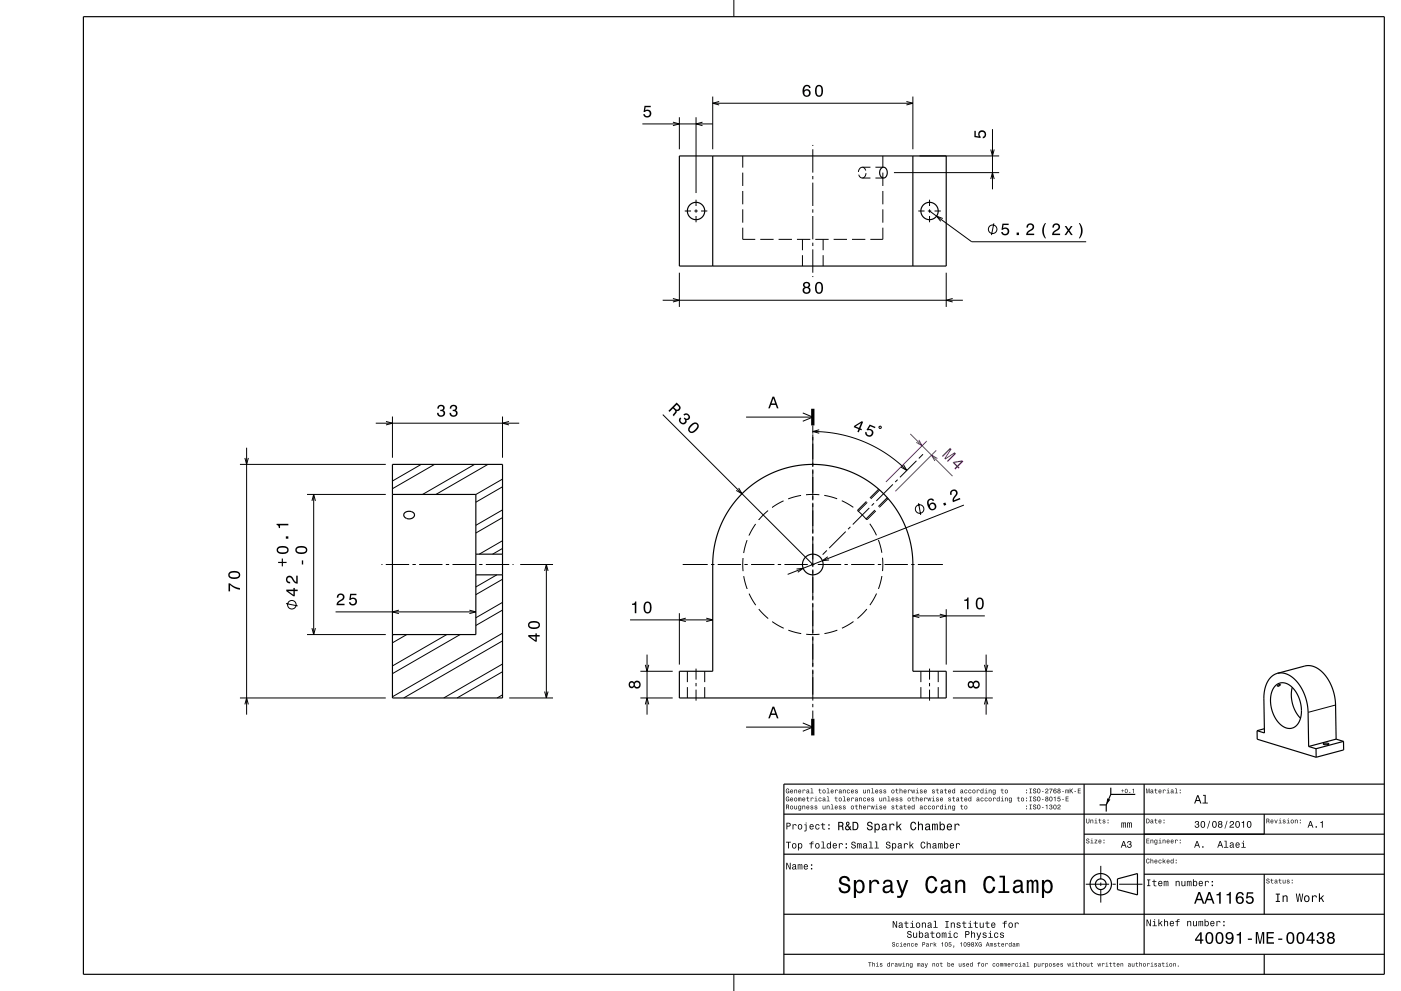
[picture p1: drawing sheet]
<svg xmlns="http://www.w3.org/2000/svg" width="420mm" height="297mm" viewBox="0 0 420 297" stroke-linecap="round" stroke-linejoin="round" font-family="sans-serif">
<g fill="none" stroke="#000" stroke-width=".3">
<path d="M220 0v5M203.7 35.1v9.6M208.7 35.1v22.8M213.7 28.9v15.8M273.7 28.9v15.8M208.7 59.9v1.8M222.7 46.7v3.5M222.7 51.7v4M222.7 57.2v4M243.7 43.4v.3M243.7 44.7v7M243.7 52.7v1"/>
<path d="M243.7 54.7v7M257.4 52.4l.4 .6 .7 .4M258.5 50.1l.7 .3 .3 .7M258.5 50.1l-.9 .5-.3 .9M258.5 53.4h2.4M258.5 50.1h2.4M259.6 51.9a1.46 1.46 0 0 1-1.1 1.5M262.4 53.4h2.5M262.4 50.1h2.5M264.7 46.7v3.5M264.7 51.7v4M264.7 57.2v4"/>
<path d="M268 51.7h31.5M275.7 46.7h23.8M278.7 59.9v1.8M205.3 63.2h1.9M208.2 63.2h1M208.7 62.7v1M208.7 64.7v1.9M210.2 63.2h1.8M222.7 68.2v3.5h3.7M222.7 62.7v4M227.9 71.7h4M233.4 71.7h4"/>
<path d="M238.9 71.7h4M240.6 71.7v3.3M240.6 76.5v3.2M243.7 62.7v1M243.7 64.7v7M243.7 72.7v1M243.7 74.7v7M244.4 71.7h4M246.8 71.7v3.3M246.8 76.5v3.2M249.9 71.7h4M255.4 71.7h4"/>
<path d="M264.7 68.2v3.5h-3.8M264.7 62.7v4M275.3 63.2h1.9M278.2 63.2h1M278.7 62.7v1M278.7 64.7v1.9M280.2 63.2h1.8M203.7 81.7v10.3M243.7 82.7v.3M283.7 81.7v10.3M71.9 139.2h43.8M117.7 124.8v12.4"/>
<path d="M126.3 139.2l-8.6 5M130.3 139.2l-12.6 7.3M142.3 139.2l-15.6 9M146.3 139.2l-15.6 9M150.7 124.8v12.4M198.7 124.3l45 44.9M223.7 125h20M240.7 123.8l3 1.2-3 1.2M243.7 129.3l3.8 .2 3.7 .5 3.9 1 3.7 1.3 3.4 1.6 3.7 2.2 3.2 2.4 2.8 2.5M243.7 127.5v2.5M243.7 130.2v9.8M245.6 128.8l-1.9 .5 1.9 .5"/>
<path d="M263.6 127.8h.5v.5h-.5zM270.8 139.3l1.1 1.7-1.8-1M274.7 138.1l-4.9 5M276.7 136.1l-1.2 1.3M92 148.2h23.7M150.7 155.1l-8 4.6M150.7 145.9l-8 4.6M150.7 152.8l-8 4.6M150.7 143.6l-8 4.6M221.4 146.2l1 1.8-1.7-1M226.5 157l-2 3.5M230.3 153l-2.9 2.8"/>
<path d="M234.9 150.1l-3.5 2M240.1 148.5l-3.8 1M243.7 140.7v9.3M243.7 150.7v9.3M245.6 148.3h-4M247.1 148.5l3.9 1M252.4 150.1l3.4 2M253.5 159.3l-4.9 5M254.9 157.9l-.7 .7M257 153l2.8 2.8M259.7 150.3l-2.6 2.6M260 150.6l-2.7 2.6"/>
<path d="M260.6 152.2l-4.9 5M260.8 157l2 3.4M262 150.8l-.7 .7M262.3 152.9l-2.7 2.6M262.6 153.1l-2.7 2.6M263.4 146.6l-2.6 2.6M263.7 146.9l-2.7 2.6M266 149.1l-2.7 2.7M266.2 149.4l-2.6 2.7M267.7 145.2l-5 4.9M269.1 143.8l-.7 .7M275.4 150.8l.6 3.5"/>
<path d="M289 151.4l-52.9 20.7M114.4 169.2h.3M115.7 169.2h7M123.7 169.2h1M125.7 169.2h7M133.7 169.2h1M135.7 169.2h7M143.7 169.2h1M145.7 169.2h7M148.9 172.3l-6.2 3.6M150.7 173.6l-8 4.6M150.7 164.4l-3 1.7"/>
<path d="M150.7 162.1l-7 4M153.7 169.2h.3M156 169.2h9.8M204.7 169.2h7.5M213.2 169.2h1M215.2 169.2h7M222.8 167.2v4M223 172.7l1 3.8M223.2 169.2h1M224 161.9l-1.1 3.8M224.6 177.9l2 3.5M225.2 169.2h7"/>
<path d="M233.2 169.2h1M235.2 169.2h7M238.8 170.5l2-.2-1.6 1.2M243.2 169.2h1M243.7 160.7v9.3M243.7 170.7v9.3M245.2 169.2h7M247.9 165l-1.3 1.2M248.2 166.9l-1.7 1.1 2-.2M253.2 169.2h1M255.2 169.2h7M262.8 177.9l-2 3.4"/>
<path d="M263.2 169.2h1M263.3 161.8l1.1 3.9M264.4 172.6l-1.1 3.9M264.6 167.2v4M265.2 169.2h7M273.2 169.2h1M275.2 169.2h7.5M92 190.2h23.7M117.9 190.2l-.2 .1M121.9 190.2l-4.2 2.5M133.9 190.2l-16.2 9.4M137.9 190.2l-20.2 11.7"/>
<path d="M150.7 192.1l-29.7 17.1M150.7 182.8l-8 4.7M150.7 199l-17.7 10.2M150.7 189.8l-33 19M150.7 180.5l-8 4.6M188.9 185.8h24.8M193.5 199.2l.5 2 .5-2M194 196.2v18M203.7 183.8v15.4M205.6 185.3l-1.9 .5 1.9 .5M211.7 185.3l2 .5-2 .5M227.5 182.6l2.8 2.8"/>
<path d="M231.5 186.3l3.4 2M236.3 188.9l3.9 1M243.7 180.7v9.3M243.7 190.7v9.3M245.7 190.1h-4M251 188.8l-3.8 1.1M255.9 186.3l-3.5 2M259.9 182.5l-2.8 2.9M273.7 184.6h21.5M275.6 184.1l-1.9 .5 1.9 .5M281.7 184.1l2 .5-2 .5M283.7 182.6v16.6"/>
<path d="M295.1 199.2l.5 2 .5-2M295.6 196.2v18M71.9 209.2h43.8M150.7 201.3l-13.7 7.9M150.7 208.2l-1.7 1M152.7 209.2h13.1M192 209.2h9.7M192 201.2h9.7M193.5 211.1l.5-1.9 .5 1.9M206.1 201.2v3.2M206.1 205.9v3.3M208.7 200.4v3.3"/>
<path d="M208.7 204.7v1M208.7 206.7v3.3M211.3 201.2v3.2M211.3 205.9v3.3M223.7 217.9h20M240.7 216.7l3 1.2-3 1.3M243.7 200.7v9.3M243.7 211v1M243.7 213v2.4M276.1 201.2v3.2M276.1 205.9v3.3M278.7 200.4v3.3"/>
<path d="M278.7 204.7v1M278.7 206.7v3.3M281.3 201.2v3.2M281.3 205.9v3.3M285.7 209.2h11.9M285.7 201.2h11.9M295.1 211.1l.5-1.9 .5 1.9M400.4 211.3l-8.3 2.2M330 259.5v4M325.5 265h7M330 264.5v1M330 266.5v4"/>
<path d="M333.5 265h1M335.5 265h7M220 292v5"/>
<circle cx="275.7" cy="152.6" r="1.28"/>
</g>
<path d="M277.9 132.2l-12.3 12.2M280.7 135l-12.3 12.3" fill="none" stroke="#800080" stroke-width=".3"/>
<g fill="none" stroke="#000" stroke-width=".35">
<path d="M25 5h390v287h-390zM203.7 46.7h80v33h-80zM213.7 46.7v33M264.2 50.4a1.13 1.13 0 0 1 1.3 0 1.13 1.13 0 0 1 .5 1.2 1.17 1.17 0 0 1-.5 1.5 1.17 1.17 0 0 1-1.5-.3 2.01 2.01 0 0 1 .2-2.4zM273.7 46.7v33M117.7 139.2h33v70h-33zM117.7 148.2h25v42h-25M121.3 153.7a1.87 1.87 0 0 1 3 .6 1.64 1.64 0 0 1-1.7 1.2 1.64 1.64 0 0 1-1.5-1.4zM222.2 148.2l4.6-3.9 5.3-2.8 5.5-1.7 5.7-.6 6 .5 5.5 1.6 5.3 2.8 2.4 1.7 2.2 2 3.3 3.8 2.3 3.9 1.9 4.3 1.1 4.4 .4 5v32h10v8h-80v-8h10v-32.3l.4-4.7 1.1-4.4 1.8-4.3 2.3-3.9zM142.7 172.3h8M142.7 166.1h8M376.9 219v2.5l17.7 5.5"/>
<path d="M379 218.4l-2.1 .6M382.5 205.4a3.7 3.7 0 0 1 5.4 1.2l1.2 1.8 .7 2.1 .3 1.9v2a3.7 3.7 0 0 1-4.4 3.8 8.9 8.9 0 0 1-4.8-9.2l.1-.4a5.3 5.3 0 0 1 1.5-3.2zM382.9 201.8l-1.3 .6-1.1 1.1-.8 1.4-.5 1.6-.3 2.8 .2 10.4-2.2-.7M382.9 201.8h2.1l2.3 1.1 1.9 2 1.6 2.6 .8 2.3 .5 2.5 .2 11.4M382.9 201.8l9.4-2.3 2.3 .6 2.3 1.9 2 3.1 1.2 3.8 .3 2.2 .2 10.4M383.1 205.4l.8-.2a.61 .61 0 0 1-.9 .4zM387.4 206l-.3 2.2 .4 2.7 1 2.5 1.4 1.9M325 235v39M333 236.1v2M340.3 238.1h-7.3l-1.4 3.1M343 235v51M392.3 223.7l2.2 .7"/>
<path d="M394.5 224.4l.1 2.6M396.7 222.9l.5-.2a.93 .93 0 0 1 1.2 .3l-.5 .2a.93 .93 0 0 1-1.2-.3zM400.6 221.5l-8.3 2.2M400.6 221.5l2.2 .7M402.8 222.2l-8.3 2.2M402.8 222.2v2.6l-8.2 2.2M415 235h-180v57M235 256h180M235 244h180M325 250h90M329.6 241.2h2M331.6 241.2v2"/>
<path d="M379 244v6M235 274h180M335 263.4l6-1.6v6.4l-6-1.6zM343 262h72M379 262v12M235 286h180M379 286v6"/>
<circle cx="208.7" cy="63.2" r="2.6"/>
<circle cx="278.7" cy="63.2" r="2.6"/>
<circle cx="243.7" cy="169.2" r="3.1"/>
<circle cx="330" cy="265" r="3.2"/>
<circle cx="330" cy="265" r="1.6"/>
</g>
<path d="M243.7 122.5v5M243.7 215.4v5" fill="none" stroke="#000" stroke-width="1" stroke-linecap="butt"/>
<g fill="#000">
<path d="M202.9 120.6l-2.5 2.5 .3 .4 1.1-1.1 .6 .8-.7 1.2 .3 .4 .9-1.3-.1-.3a.97 .97 0 0 0 1.1-.6 .97 .97 0 0 0-.2-1.1zM202.1 122.1l.8-.8 .4 .4a.6 .6 0 0 1 .1 .9 .6 .6 0 0 1-1-.1z" fill-rule="evenodd"/>
<path d="M203.9 125.1a1.18 1.18 0 0 0 .3 1.9 1.18 1.18 0 0 0 1.7-.9l-.1-.2a1.01 1.01 0 0 0 1.1-1.1 1.01 1.01 0 0 0-1.2-.9l-.8 .4 .3 .3a.62 .62 0 0 1 .8-.3 .62 .62 0 0 1 .3 .7 .62 .62 0 0 1-.7 .4l-.4-.3-.2 .3a.74 .74 0 0 1 .2 1.1 .74 .74 0 0 1-1.1 0 .74 .74 0 0 1 .1-1.1zM207 127.3a1.41 1.41 0 0 0-.4 2.2 2.03 2.03 0 0 0 2.9-1.6 1.13 1.13 0 0 0-.6-1.2 1.13 1.13 0 0 0-1.3 .1zM207.4 127.7l.8-.6a.63 .63 0 0 1 .7 .1 .63 .63 0 0 1 .1 .7l-.2 .3a1.61 1.61 0 0 1-1.9 1l-.2-.7z" fill-rule="evenodd"/>
<path d="M256.1 127.6l-.2 .4 1.5 .6-.4 .8 .4 .2 .4-.8 .4 .2 .2-.4-.5-.2 .9-2-.5-.2zM256.5 127.8l1.6-1-.6 1.4zM260.7 127.2l-.9 1.6 .3 .2a.8 .8 0 0 1 1.3 .3 .8 .8 0 0 1-.6 1.1 .8 .8 0 0 1-.9-.8l-.5-.2a1.21 1.21 0 0 0 1 1.6 1.21 1.21 0 0 0 1.4-1.2 1.21 1.21 0 0 0-1.4-1.2l.5-.9 1.4 .6 .2-.4z" fill-rule="evenodd"/>
<path d="M278.2 149.8a2.23 2.23 0 0 0 1.2 3.2 1.16 1.16 0 0 0 1.3-.9 1.16 1.16 0 0 0-.7-1.4 1.16 1.16 0 0 0-1.5 .6 1.02 1.02 0 0 1 .3-1.4l.5-.1 .3 .3 .5-.1a1.1 1.1 0 0 0-1.9-.2zM278.7 151.8a.75 .75 0 0 1 1.5 0 .75 .75 0 0 1-1.5 0zM282.7 150.9l.3 .7 .7-.3-.3-.7zM285.1 147a1.15 1.15 0 0 0-.2 1.4l.5-.2a.7 .7 0 0 1 .1-1 .7 .7 0 0 1 1 .2 .7 .7 0 0 1-.1 1l-.3 .2a1.63 1.63 0 0 0-.4 1.9l2.2-.9-.1-.4-1.8 .7 .5-1a1.16 1.16 0 0 0 .4-1.8 1.16 1.16 0 0 0-1.8-.1z" fill-rule="evenodd"/>
<path d="M189.5 180.9v.4h.8v2.5h.5v-3.5h-.4a.77 .77 0 0 1-.9 .6zM193.2 180.7a2.02 2.02 0 0 0 .9 3.2 2.04 2.04 0 0 0 .9-3.2 1.11 1.11 0 0 0-1.8 0zM193.8 180.8h.7a2.37 2.37 0 0 1 0 2.6h-.7a2.38 2.38 0 0 1 0-2.6z" fill-rule="evenodd"/>
<path d="M289.1 179.7v.4h.8v2.5h.5v-3.5h-.4a.77 .77 0 0 1-.9 .6zM292.8 179.5a2.02 2.02 0 0 0 .9 3.2 2.04 2.04 0 0 0 .9-3.2 1.11 1.11 0 0 0-1.8 0zM293.4 179.6h.7a2.38 2.38 0 0 1 0 2.6h-.7a2.38 2.38 0 0 1 0-2.6z" fill-rule="evenodd"/>
<path d="M188.7 204.4a1 1 0 0 0-.1 1.5 1 1 0 0 0 1.5-.1 1.09 1.09 0 0 0 1.6 .2 1.09 1.09 0 0 0 0-1.6 1.09 1.09 0 0 0-1.6 .2l-.5-.5zM190.3 205.2a.71 .71 0 0 1 1.4 0 .71 .71 0 0 1-1.4 0zM188.8 205.2a.6 .6 0 0 1 1.2 0 .6 .6 0 0 1-1.2 0z" fill-rule="evenodd"/>
<path d="M290.4 204.4a1 1 0 0 0-.2 1.5 1 1 0 0 0 1.5-.1 1.09 1.09 0 0 0 1.7 .2 1.09 1.09 0 0 0 0-1.6 1.09 1.09 0 0 0-1.7 .2l-.5-.5zM291.9 205.2a.75 .75 0 0 1 1.5 0 .75 .75 0 0 1-1.5 0zM290.5 205.2a.6 .6 0 0 1 1.2 0 .6 .6 0 0 1-1.2 0z" fill-rule="evenodd"/>
<path d="M235.7 236.5a.67 .67 0 0 0-.2 .9 .67 .67 0 0 0 .9 .3h.2v-.7h-.5v.2h.3l-.2 .4a.49 .49 0 0 1-.5-.6 .49 .49 0 0 1 .7-.4l.2 .2-.3-.5zM237 236.8a.54 .54 0 0 0-.1 .8 .54 .54 0 0 0 .8 0l.1-.2a.37 .37 0 0 1-.5 .2 .37 .37 0 0 1-.2-.3l.7-.1-.3-.5zM237.1 236.9l.3-.1 .2 .3h-.5zM238.1 236.7v1h.2v-.6a.25 .25 0 0 1 .2-.3 .25 .25 0 0 1 .3 .3v.6h.2v-.7a.36 .36 0 0 0-.3-.4 .36 .36 0 0 0-.4 .2zM239.4 236.8a.53 .53 0 0 0-.1 .8 .53 .53 0 0 0 .8 0l.1-.2a.37 .37 0 0 1-.4 .2 .37 .37 0 0 1-.3-.3l.7-.1-.3-.5zM239.6 236.9l.3-.1 .1 .3h-.5zM240.6 236.7v1h.2l.1-.8 .6 .1a.36 .36 0 0 0-.3-.4 .36 .36 0 0 0-.4 .2zM241.9 236.7l-.1 .3 .5-.2 .1 .3a.39 .39 0 0 0-.6 .1 .39 .39 0 0 0 .3 .6l.3-.2 .3 .1-.1-.8-.3-.3zM241.9 237.4a.25 .25 0 0 1 .5 0 .25 .25 0 0 1-.5 0zM243 236.3l.3 .1v1.2l-.3 .1h.9l-.4-.1v-1.3zM245.6 236.4v.3l-.3 .1h.3l.1 .9 .5 .1-.4-.4v-.6l.4-.1h-.4v-.3zM246.6 237.2a.53 .53 0 0 0 1 0 .53 .53 0 0 0-1 0zM246.8 236.9l.1-.1a.37 .37 0 0 1 .4 .4 .37 .37 0 0 1-.5 .3zM247.9 236.3l.3 .1v1.2l-.4 .1h.9l-.3-.1v-1.3zM249.1 236.8a.53 .53 0 0 0 0 .8 .53 .53 0 0 0 .7 0l.1-.2a.37 .37 0 0 1-.4 .2 .37 .37 0 0 1-.3-.3l.7-.1-.2-.5zM249.3 236.9l.3-.1 .1 .3h-.5zM250.3 236.7v1h.2l.1-.8 .6 .1a.36 .36 0 0 0-.3-.4 .36 .36 0 0 0-.4 .2zM251.6 236.7l-.1 .3 .5-.2 .1 .3a.39 .39 0 0 0-.6 .1 .39 .39 0 0 0 .3 .6l.3-.2 .3 .1-.1-.8-.2-.3zM251.6 237.4a.25 .25 0 0 1 .5 0 .25 .25 0 0 1-.5 0zM252.7 236.7v1h.2v-.6a.25 .25 0 0 1 .2-.3 .25 .25 0 0 1 .3 .3v.6h.1v-.7a.36 .36 0 0 0-.2-.4 .36 .36 0 0 0-.4 .2zM254 236.8a.53 .53 0 0 0-.1 .8 .53 .53 0 0 0 .8-.1l-.1-.1a.3 .3 0 0 1-.4 0 .3 .3 0 0 1-.1-.4 .3 .3 0 0 1 .5 0h.2l-.3-.3zM255.2 236.8a.53 .53 0 0 0-.1 .8 .53 .53 0 0 0 .8 0l.1-.2a.37 .37 0 0 1-.4 .2 .37 .37 0 0 1-.3-.3l.7-.1-.3-.5zM255.4 236.9l.3-.1 .1 .3h-.5zM256.4 236.7v.4l.6 .3-.2 .2-.5-.2a.39 .39 0 0 0 .6 .4 .39 .39 0 0 0 .1-.6l-.5-.3 .2-.1 .5 .1-.2-.2zM258.8 236.7v.7a.35 .35 0 0 0 .2 .4 .35 .35 0 0 0 .4-.2l.2 .1v-1h-.2v.7l-.3 .2-.2-.1v-.8zM260 236.7v1h.2v-.6a.25 .25 0 0 1 .2-.3 .25 .25 0 0 1 .2 .3v.6h.2v-.7a.35 .35 0 0 0-.2-.4 .35 .35 0 0 0-.5 .2zM261.3 236.3l.2 .1v1.2l-.3 .1h.9l-.4-.1v-1.3zM262.5 236.8a.54 .54 0 0 0-.1 .8 .54 .54 0 0 0 .8 0l.1-.2a.37 .37 0 0 1-.5 .2 .37 .37 0 0 1-.2-.3l.7-.1-.3-.5zM262.6 236.9l.3-.1 .2 .3h-.5zM263.7 236.7v.4l.6 .3-.3 .2-.4-.2a.39 .39 0 0 0 .5 .4 .39 .39 0 0 0 .2-.6l-.5-.3 .2-.1 .4 .1-.1-.2zM265 236.7l-.1 .4 .6 .3-.2 .2-.5-.2a.39 .39 0 0 0 .6 .4 .39 .39 0 0 0 .1-.6l-.5-.3 .2-.1 .5 .1-.2-.2zM267.2 237.2a.55 .55 0 0 0 1.1 0 .55 .55 0 0 0-1.1 0zM267.5 236.9l.1-.1a.37 .37 0 0 1 .4 .4 .37 .37 0 0 1-.5 .3zM268.7 236.4v.3l-.3 .1h.3l.1 .9 .5 .1-.4-.4v-.6l.4-.1h-.4v-.3zM269.7 236.3v1.4h.2v-.6a.25 .25 0 0 1 .2-.3 .25 .25 0 0 1 .3 .3v.6h.1v-.7a.35 .35 0 0 0-.2-.4 .35 .35 0 0 0-.4 .2v-.5zM271 236.8a.53 .53 0 0 0-.1 .8 .53 .53 0 0 0 .8 0l.1-.2a.37 .37 0 0 1-.5 .2 .37 .37 0 0 1-.2-.3l.7-.1-.3-.5zM271.1 236.9l.3-.1 .2 .3h-.5zM272.2 236.7v1h.2v-.8l.6 .1a.36 .36 0 0 0-.2-.4 .36 .36 0 0 0-.4 .2zM273.2 236.7l.2 1h.2l.2-.9 .1 .9h.2l.3-1h-.2l-.2 .9-.2-.9h-.1l-.2 .9-.2-.9zM274.6 236.7l.3 .1v.8l-.3 .1h.9l-.4-.1v-.9zM274.9 236.3l.2 .2zM275.9 236.7v.4l.5 .3-.2 .2-.4-.2a.39 .39 0 0 0 .5 .4 .39 .39 0 0 0 .1-.6l-.4-.3 .2-.1 .4 .1-.1-.2zM277.1 236.8a.54 .54 0 0 0-.1 .8 .54 .54 0 0 0 .8 0v-.2a.37 .37 0 0 1-.4 .2 .37 .37 0 0 1-.3-.3l.7-.1-.2-.5zM277.2 236.9l.3-.1 .2 .3h-.6zM279.5 236.7v.4l.6 .3-.3 .2-.4-.2a.39 .39 0 0 0 .5 .4 .39 .39 0 0 0 .2-.6l-.5-.3 .2-.1 .4 .1-.1-.2zM280.9 236.4v.3l-.3 .1h.3v.9l.5 .1-.4-.4v-.6l.4-.1h-.4v-.3zM282 236.7l-.2 .3 .5-.2 .1 .3a.39 .39 0 0 0-.6 .1 .39 .39 0 0 0 .3 .6l.6-.2-.2-.9zM282 237.4a.25 .25 0 0 1 .5 0 .25 .25 0 0 1-.5 0zM283.3 236.4v.3l-.3 .1h.3l.1 .9 .5 .1-.4-.4v-.6l.4-.1h-.4v-.3zM284.4 236.8a.53 .53 0 0 0-.1 .8 .53 .53 0 0 0 .8 0v-.2a.37 .37 0 0 1-.4 .2 .37 .37 0 0 1-.3-.3l.7-.1-.2-.5zM284.5 236.9l.3-.1 .1 .3h-.5zM285.5 236.8a.51 .51 0 0 0-.1 .7 .51 .51 0 0 0 .7 .1l.2 .1v-1.4h-.2v.5l-.3-.2zM285.7 236.9l.1-.1a.36 .36 0 0 1 .3 .4 .36 .36 0 0 1-.4 .3zM288 236.7l-.1 .3 .5-.2 .1 .3a.39 .39 0 0 0-.6 .1 .39 .39 0 0 0 .3 .6l.6-.2-.2-.9zM288.1 237.4a.24 .24 0 0 1 .4 0 .24 .24 0 0 1-.4 0zM289.2 236.8a.53 .53 0 0 0-.1 .8 .53 .53 0 0 0 .9-.1l-.2-.1a.3 .3 0 0 1-.4 0 .3 .3 0 0 1 0-.4 .3 .3 0 0 1 .4 0h.2l-.3-.3zM290.4 236.8a.53 .53 0 0 0 0 .8 .53 .53 0 0 0 .8-.1l-.2-.1a.3 .3 0 0 1-.4 0 .3 .3 0 0 1 0-.4 .3 .3 0 0 1 .4 0h.2l-.3-.3zM291.5 237.2a.55 .55 0 0 0 1.1 0 .55 .55 0 0 0-1.1 0zM291.8 236.9v-.1a.37 .37 0 0 1 .5 .4 .37 .37 0 0 1-.5 .3zM292.8 236.7v1h.2l.1-.8 .6 .1a.36 .36 0 0 0-.3-.4 .36 .36 0 0 0-.4 .2zM294 236.8a.51 .51 0 0 0-.1 .7 .51 .51 0 0 0 .7 .1l.2 .1v-1.4h-.1v.5l-.4-.2zM294.2 236.9l.1-.1a.36 .36 0 0 1 .3 .4 .36 .36 0 0 1-.4 .3zM295.3 236.7l.3 .1v.8l-.4 .1h.9l-.4-.1v-.9zM295.6 236.3l.1 .2zM296.4 236.7v1h.2v-.6a.25 .25 0 0 1 .2-.3 .25 .25 0 0 1 .3 .3v.6h.2v-.7a.35 .35 0 0 0-.3-.4 .35 .35 0 0 0-.4 .2zM297.7 236.8a.51 .51 0 0 0-.1 .7 .51 .51 0 0 0 .7 .1 .38 .38 0 0 1-.2 .4 .38 .38 0 0 1-.5-.2 .44 .44 0 0 0 .5 .4 .44 .44 0 0 0 .4-.5v-1zM297.8 236.9l.1-.1a.36 .36 0 0 1 .4 .4 .36 .36 0 0 1-.5 .3zM300.3 236.4v.3l-.3 .1h.3l.1 .9 .5 .1-.4-.4v-.6l.4-.1h-.4v-.3zM301.2 237.2a.55 .55 0 0 0 1.1 0 .55 .55 0 0 0-1.1 0zM301.5 236.9l.1-.1a.37 .37 0 0 1 .4 .4 .37 .37 0 0 1-.5 .3zM307.6 237.4v.3h.3v-.3zM307.6 236.7v.3h.3v-.3zM308.6 236.3l.3 .2v1.1l-.3 .1h.7l-.2-.1v-1.1l.2-.2zM309.8 236.4a.56 .56 0 0 0 .1 .7 .56 .56 0 0 0 .6 .2 .31 .31 0 0 1-.3 .3 .31 .31 0 0 1-.3-.3h-.2a.5 .5 0 0 0 .5 .5 .5 .5 0 0 0 .5-.6 .5 .5 0 0 0-.7-.3 .26 .26 0 0 1 .2-.4 .26 .26 0 0 1 .3 .3l.1-.2-.2-.3zM311 236.5a.66 .66 0 0 0-.1 .9 .66 .66 0 0 0 .9 .2 .66 .66 0 0 0 .1-.9 .66 .66 0 0 0-.9-.2zM311.3 236.5a.54 .54 0 0 1 .4 .5 .54 .54 0 0 1-.4 .6l-.2-.6zM312.4 237.1v.2h.5v-.2zM313.5 236.5l-.1 .3h.2a.3 .3 0 0 1 .3-.3 .3 .3 0 0 1 .3 .4 .3 .3 0 0 1-.4 .2l-.5 .6h1v-.1h-.8l.2-.2a.52 .52 0 0 0 .6-.5 .52 .52 0 0 0-.7-.5zM314.6 236.4v.2h.7l-.5 .8v.3h.2l.5-1.3zM316 236.4a.64 .64 0 0 0-.2 1 .64 .64 0 0 0 .9 .1l-.1-.5h-.6v-.2a.41 .41 0 0 1 .4-.3 .41 .41 0 0 1 .3 .2l-.2-.3zM316 237.3a.3 .3 0 0 1 .6 0 .3 .3 0 0 1-.6 0zM317.2 236.4v.6a.44 .44 0 0 0-.1 .6 .44 .44 0 0 0 .7 0 .44 .44 0 0 0-.1-.6 .4 .4 0 0 0 .1-.6 .4 .4 0 0 0-.6 0zM317.2 237.4a.3 .3 0 0 1 .6 0 .3 .3 0 0 1-.6 0zM317.2 236.7a.25 .25 0 0 1 .5 0 .25 .25 0 0 1-.5 0zM318.4 237.1v.2h.5v-.2zM319.4 236.7v1h.2l.1-.9 .1 .9 .3-.9 .1 .9h.2l-.1-1.1zM320.7 236.3v1.4h.2l.1-.6 .5 .6h.2l-.5-.8 .5-.6h-.2l-.6 .7v-.7zM322.1 237.1v.2h.5v-.2zM323.1 236.3v1.4h.9v-.1h-.7v-.5h.6v-.2h-.6v-.4h.7v-.2z" fill-rule="evenodd"/>
<path d="M235.7 238.9a.67 .67 0 0 0-.2 .9 .67 .67 0 0 0 .9 .3h.2v-.7h-.5l.3 .2-.2 .4a.49 .49 0 0 1-.5-.6 .49 .49 0 0 1 .7-.4l.2 .2-.3-.5zM237 239.2a.54 .54 0 0 0-.1 .8 .54 .54 0 0 0 .8 0l.1-.2a.37 .37 0 0 1-.5 .2 .37 .37 0 0 1-.2-.3l.7-.1-.3-.5zM237.1 239.3l.3-.1 .2 .3h-.5zM238.1 239.6a.53 .53 0 0 0 1 0 .53 .53 0 0 0-1 0zM238.3 239.3a.33 .33 0 0 1 .5 .1 .33 .33 0 0 1-.1 .4 .33 .33 0 0 1-.4 0zM239.3 239.1v1h.1l.2-.9 .1 .9 .3-.9 .1 .9h.1l-.1-1.1zM240.6 239.2a.53 .53 0 0 0 0 .8 .53 .53 0 0 0 .7 0l.1-.2a.37 .37 0 0 1-.4 .2 .37 .37 0 0 1-.3-.3l.7-.1-.2-.5zM240.8 239.3l.3-.1 .1 .3h-.5zM242 238.8v.3l-.3 .1h.3l.1 .9 .5 .1-.4-.4v-.6l.4-.1h-.4v-.3zM243 239.1v1h.2l.1-.8 .6 .1a.36 .36 0 0 0-.3-.4 .36 .36 0 0 0-.4 .2zM244.3 239.1l.3 .1v.8l-.4 .1h.9l-.4-.1v-.9zM244.6 238.7l.1 .2zM245.5 239.2a.53 .53 0 0 0-.1 .8 .53 .53 0 0 0 .8-.1l-.1-.1a.3 .3 0 0 1-.4 0 .3 .3 0 0 1-.1-.4 .3 .3 0 0 1 .5 0h.2l-.3-.3zM246.7 239.1l-.1 .3 .5-.2 .1 .3a.39 .39 0 0 0-.6 .1 .39 .39 0 0 0 .3 .6l.4-.2 .2 .1-.1-.8-.2-.3zM246.8 239.8a.24 .24 0 0 1 .4 0 .24 .24 0 0 1-.4 0zM247.9 238.7l.3 .1v1.2l-.4 .1h.9l-.3-.1v-1.3zM250.5 238.8v.3l-.3 .1h.3l.1 .9 .5 .1-.4-.4v-.6l.4-.1h-.4v-.3zM251.4 239.6a.55 .55 0 0 0 1.1 0 .55 .55 0 0 0-1.1 0zM251.7 239.3l.1-.1a.37 .37 0 0 1 .4 .4 .37 .37 0 0 1-.5 .3zM252.8 238.7l.2 .1v1.2l-.3 .1h.9l-.4-.1v-1.3zM254 239.2a.53 .53 0 0 0-.1 .8 .53 .53 0 0 0 .8 0l.1-.2a.37 .37 0 0 1-.5 .2 .37 .37 0 0 1-.2-.3l.7-.1-.3-.5zM254.1 239.3l.3-.1 .2 .3h-.5zM255.2 239.1v1h.2v-.8l.6 .1a.36 .36 0 0 0-.2-.4 .36 .36 0 0 0-.5 .2zM256.4 239.1l-.1 .3 .5-.2 .1 .3a.39 .39 0 0 0-.6 .1 .39 .39 0 0 0 .3 .6l.4-.2 .2 .1-.1-.8-.2-.3zM256.5 239.8a.25 .25 0 0 1 .5 0 .25 .25 0 0 1-.5 0zM257.5 239.1v1h.2v-.7l.3-.2 .2 .9h.2v-.7a.36 .36 0 0 0-.3-.4 .36 .36 0 0 0-.4 .2zM258.9 239.2a.53 .53 0 0 0-.1 .8 .53 .53 0 0 0 .8-.1l-.1-.1a.3 .3 0 0 1-.5 0 .3 .3 0 0 1 0-.4 .3 .3 0 0 1 .5 0h.1l-.2-.3zM260.1 239.2a.53 .53 0 0 0-.1 .8 .53 .53 0 0 0 .8 0v-.2a.37 .37 0 0 1-.4 .2 .37 .37 0 0 1-.3-.3l.7-.1-.2-.5zM260.2 239.3l.3-.1 .2 .3h-.6zM261.3 239.1v.4l.6 .3-.3 .2-.4-.2a.39 .39 0 0 0 .5 .4 .39 .39 0 0 0 .2-.6l-.5-.3 .2-.1 .4 .1-.1-.2zM263.6 239.1v.7a.35 .35 0 0 0 .3 .4 .35 .35 0 0 0 .4-.2l.2 .1v-1h-.2v.7l-.3 .2-.2-.1v-.8zM264.8 239.1v1h.2v-.7l.3-.2 .2 .9h.2v-.7a.35 .35 0 0 0-.3-.4 .35 .35 0 0 0-.4 .2zM266.1 238.7l.3 .1v1.2l-.4 .1h.9l-.3-.1v-1.3zM267.4 239.2a.54 .54 0 0 0-.1 .8 .54 .54 0 0 0 .8 0v-.2a.37 .37 0 0 1-.4 .2 .37 .37 0 0 1-.3-.3l.7-.1-.2-.5zM267.5 239.3l.3-.1 .1 .3h-.5zM268.6 239.1v.4l.6 .3-.3 .2-.4-.2a.39 .39 0 0 0 .5 .4 .39 .39 0 0 0 .1-.6l-.4-.3 .2-.1 .4 .1-.1-.2zM269.8 239.1v.4l.6 .3-.3 .2-.4-.2a.39 .39 0 0 0 .5 .4 .39 .39 0 0 0 .2-.6l-.5-.3 .2-.1 .4 .1-.1-.2zM272.1 239.6a.53 .53 0 0 0 1 0 .53 .53 0 0 0-1 0zM272.3 239.3l.1-.1a.37 .37 0 0 1 .4 .4 .37 .37 0 0 1-.5 .3zM273.6 238.8v.3l-.3 .1h.3v.9l.6 .1-.4-.4v-.6l.4-.1h-.4v-.3zM274.5 238.7v1.4h.2v-.7l.3-.2 .2 .9h.2v-.7a.35 .35 0 0 0-.2-.4 .35 .35 0 0 0-.5 .2v-.5zM275.9 239.2a.53 .53 0 0 0-.1 .8 .53 .53 0 0 0 .8 0v-.2a.37 .37 0 0 1-.4 .2 .37 .37 0 0 1-.3-.3l.7-.1-.2-.5zM276 239.3l.3-.1 .1 .3h-.5zM277 239.1v1h.2l.1-.8 .6 .1a.36 .36 0 0 0-.3-.4 .36 .36 0 0 0-.4 .2zM278 239.1l.3 1h.2l.1-.9 .2 .9h.1l.3-1h-.2l-.1 .9-.2-.9h-.2l-.1 .9-.2-.9zM279.5 239.1l.3 .1v.8l-.4 .1h.9l-.3-.1v-.9zM279.8 238.7l.2 .2zM280.7 239.1v.4l.6 .3-.2 .2-.5-.2a.39 .39 0 0 0 .5 .4 .39 .39 0 0 0 .2-.6l-.5-.3 .2-.1 .4 .1-.1-.2zM281.9 239.2a.54 .54 0 0 0-.1 .8 .54 .54 0 0 0 .8 0l.1-.2a.37 .37 0 0 1-.4 .2 .37 .37 0 0 1-.3-.3l.7-.1-.3-.5zM282.1 239.3l.3-.1 .1 .3h-.5zM284.4 239.1v.4l.5 .3-.2 .2-.4-.2a.39 .39 0 0 0 .5 .4 .39 .39 0 0 0 .1-.6l-.4-.3 .2-.1 .4 .1-.1-.2zM285.7 238.8v.3l-.3 .1h.3l.1 .9 .5 .1-.4-.4v-.6l.4-.1h-.4v-.3zM286.8 239.1l-.1 .3 .5-.2 .1 .3a.39 .39 0 0 0-.6 .1 .39 .39 0 0 0 .3 .6l.6-.2-.2-.9zM286.8 239.8a.25 .25 0 0 1 .5 0 .25 .25 0 0 1-.5 0zM288.1 238.8v.3l-.3 .1h.3l.1 .9 .5 .1-.4-.4v-.6l.4-.1h-.4v-.3zM289.2 239.2a.53 .53 0 0 0-.1 .8 .53 .53 0 0 0 .8 0l.1-.2a.37 .37 0 0 1-.4 .2 .37 .37 0 0 1-.3-.3l.7-.1-.3-.5zM289.4 239.3l.3-.1 .1 .3h-.5zM290.4 239.2a.51 .51 0 0 0-.1 .7 .51 .51 0 0 0 .7 .1l.2 .1v-1.4h-.2v.5l-.3-.2zM290.5 239.3l.1-.1a.36 .36 0 0 1 .4 .4 .36 .36 0 0 1-.5 .3zM292.9 239.1l-.1 .3 .5-.2 .1 .3a.39 .39 0 0 0-.6 .1 .39 .39 0 0 0 .3 .6l.6-.2-.2-.9zM292.9 239.8a.25 .25 0 0 1 .5 0 .25 .25 0 0 1-.5 0zM294.1 239.2a.53 .53 0 0 0-.1 .8 .53 .53 0 0 0 .8-.1l-.1-.1a.3 .3 0 0 1-.5 0 .3 .3 0 0 1 0-.4 .3 .3 0 0 1 .5 0h.1l-.2-.3zM295.3 239.2a.53 .53 0 0 0-.1 .8 .53 .53 0 0 0 .8-.1l-.1-.1a.3 .3 0 0 1-.5 0 .3 .3 0 0 1 0-.4 .3 .3 0 0 1 .5 0h.2l-.3-.3zM296.4 239.6a.53 .53 0 0 0 1 0 .53 .53 0 0 0-1 0zM296.6 239.3l.1-.1a.37 .37 0 0 1 .4 .4 .37 .37 0 0 1-.5 .3zM297.7 239.1v1h.2v-.8l.6 .1a.36 .36 0 0 0-.2-.4 .36 .36 0 0 0-.4 .2zM298.9 239.2a.51 .51 0 0 0-.1 .7 .51 .51 0 0 0 .7 .1l.2 .1v-1.4h-.2v.5l-.3-.2zM299 239.3l.1-.1a.36 .36 0 0 1 .4 .4 .36 .36 0 0 1-.5 .3zM300.1 239.1l.3 .1v.8l-.3 .1h.9l-.4-.1v-.9zM300.4 238.7l.2 .2zM301.3 239.1v1h.1l.1-.7 .2-.2 .2 .9h.2v-.7a.35 .35 0 0 0-.2-.4 .35 .35 0 0 0-.5 .2zM302.5 239.2a.51 .51 0 0 0-.1 .7 .51 .51 0 0 0 .8 .1 .38 .38 0 0 1-.3 .4 .38 .38 0 0 1-.4-.2 .44 .44 0 0 0 .5 .4 .44 .44 0 0 0 .3-.5v-1l-.1 .1-.4-.2zM302.7 239.3l.1-.1a.36 .36 0 0 1 .4 .4 .36 .36 0 0 1-.5 .3zM305.1 238.8v.3l-.3 .1h.3l.1 .9 .5 .1-.4-.4v-.6l.4-.1h-.4v-.3zM306.1 239.6a.53 .53 0 0 0 1 0 .53 .53 0 0 0-1 0zM306.3 239.3l.1-.1a.37 .37 0 0 1 .4 .4 .37 .37 0 0 1-.5 .3zM307.6 239.8v.3h.3v-.3zM307.6 239.1v.3h.3v-.3zM308.6 238.7l.3 .2v1.1l-.3 .1h.7l-.2-.1v-1.1l.2-.2zM309.8 238.8a.56 .56 0 0 0 .1 .7 .56 .56 0 0 0 .6 .2 .31 .31 0 0 1-.3 .3 .31 .31 0 0 1-.3-.3h-.2a.5 .5 0 0 0 .5 .5 .5 .5 0 0 0 .5-.6 .5 .5 0 0 0-.7-.3 .26 .26 0 0 1 .2-.4 .26 .26 0 0 1 .3 .3l.1-.2-.2-.3zM311 238.9a.66 .66 0 0 0-.1 .9 .66 .66 0 0 0 .9 .2 .66 .66 0 0 0 .1-.9 .66 .66 0 0 0-.9-.2zM311.3 238.9a.54 .54 0 0 1 .4 .5 .54 .54 0 0 1-.4 .6l-.2-.6zM312.4 239.5v.2h.5v-.2zM313.5 238.8l-.1 .4 .2 .2a.44 .44 0 0 0-.1 .6 .44 .44 0 0 0 .7 0 .44 .44 0 0 0-.1-.6 .4 .4 0 0 0 0-.6 .4 .4 0 0 0-.6 0zM313.5 239.8a.3 .3 0 0 1 .6 0 .3 .3 0 0 1-.6 0zM313.6 239.1a.25 .25 0 0 1 .5 0 .25 .25 0 0 1-.5 0zM314.7 238.9l-.1 .9 .2 .3a.65 .65 0 0 0 .8-.7 .65 .65 0 0 0-.9-.5zM314.9 238.9a.54 .54 0 0 1 .4 .6 .54 .54 0 0 1-.4 .5l-.1-.5zM315.9 239l.3 .1v1h.2v-1.4zM317.1 238.8l-.1 .7a.38 .38 0 0 1 .6-.1 .38 .38 0 0 1 0 .6l-.6-.2a.48 .48 0 0 0 .6 .4 .48 .48 0 0 0 .3-.7 .48 .48 0 0 0-.7-.2l.1-.4h.6v-.1zM318.4 239.5v.2h.5v-.2zM319.5 238.7v1.4h.9v-.1h-.7v-.5h.6v-.2h-.6v-.4h.7v-.2z" fill-rule="evenodd"/>
<path d="M331.9 239.3l1 .4-1.3 1.5z" fill-rule="evenodd"/>
<path d="M336.5 236.6v.4l-.4 .1h.4l.1 .4v-.4l.4-.1h-.4zM337.3 236.6l-.1 .7 .2 .4a.58 .58 0 0 0 .7-.7 .58 .58 0 0 0-.8-.4zM337.5 236.6a.48 .48 0 0 1 .4 .4 .48 .48 0 0 1-.4 .5zM338.6 237.4v.3h.2v-.3zM339.5 236.6l.3 .2v.9h.1v-1.3z" fill-rule="evenodd"/>
<path d="M343.6 236.3v1.4h.2v-1.2l.2 1.2h.2l.3-1.2v1.2h.1v-1.4h-.2l-.3 1.3-.2-1.3zM345 236.7l-.1 .3 .5-.2 .1 .3a.39 .39 0 0 0-.6 .1 .39 .39 0 0 0 .3 .6l.6-.2-.2-.9zM345.1 237.4a.24 .24 0 0 1 .4 0 .24 .24 0 0 1-.4 0zM346.4 236.4v.3l-.3 .1h.3v.9l.5 .1-.4-.4v-.6l.4-.1h-.4v-.3zM347.4 236.8a.53 .53 0 0 0-.1 .8 .53 .53 0 0 0 .8 0l.1-.2a.37 .37 0 0 1-.4 .2 .37 .37 0 0 1-.3-.3l.7-.1-.3-.5zM347.6 236.9l.3-.1 .1 .3h-.5zM348.6 236.7v1h.2l.1-.8 .6 .1a.36 .36 0 0 0-.3-.4 .36 .36 0 0 0-.4 .2zM349.8 236.7l.3 .1v.8l-.3 .1h.9l-.4-.1v-.9zM350.1 236.3l.2 .2zM351.1 236.7l-.1 .3 .5-.2 .1 .3a.41 .41 0 0 0-.6 .1 .41 .41 0 0 0 .1 .6l.8-.2-.2-.9zM351.1 237.4a.25 .25 0 0 1 .5 0 .25 .25 0 0 1-.5 0zM352.3 236.3l.2 .1v1.2l-.3 .1h.9l-.4-.1v-1.3zM353.7 237.4v.3h.3v-.3zM353.7 236.7v.3h.3v-.3z" fill-rule="evenodd"/>
<path d="M235.7 241.1v1.4h.1v-.5a.42 .42 0 0 1 .5 .1 .42 .42 0 0 1 .1 .4h.2l-.2-.6a.39 .39 0 0 0 .1-.5 .39 .39 0 0 0-.4-.3zM235.8 241.3h.3a.24 .24 0 0 1 .3 .3 .24 .24 0 0 1-.3 .2h-.3zM236.9 242a.53 .53 0 0 0 1 0 .53 .53 0 0 0-1 0zM237.1 241.7l.1-.1a.37 .37 0 0 1 .4 .4 .37 .37 0 0 1-.5 .3zM238.1 241.5v.7a.36 .36 0 0 0 .3 .4 .36 .36 0 0 0 .4-.2l.2 .1v-1h-.2v.7l-.3 .2-.2-.1v-.8zM239.4 241.6a.51 .51 0 0 0-.1 .7 .51 .51 0 0 0 .7 .1 .38 .38 0 0 1-.2 .4 .38 .38 0 0 1-.5-.2 .44 .44 0 0 0 .5 .4 .44 .44 0 0 0 .4-.5v-1zM239.5 241.7l.1-.1a.36 .36 0 0 1 .4 .4 .36 .36 0 0 1-.5 .3zM240.5 241.5v1h.2v-.7l.3-.2 .2 .1v.8h.2v-.7a.35 .35 0 0 0-.3-.4 .35 .35 0 0 0-.4 .2zM241.9 241.6a.53 .53 0 0 0-.1 .8 .53 .53 0 0 0 .8 0v-.2a.37 .37 0 0 1-.4 .2 .37 .37 0 0 1-.3-.3l.7-.1-.2-.5zM242 241.7l.3-.1 .1 .3h-.5zM243.1 241.5v.4l.6 .3-.3 .2-.4-.2a.39 .39 0 0 0 .5 .4 .39 .39 0 0 0 .1-.6l-.4-.3 .2-.1 .4 .1-.1-.2zM244.3 241.5v.4l.6 .3-.3 .2-.4-.2a.4 .4 0 0 0 .5 .4 .4 .4 0 0 0 .2-.6l-.5-.3 .2-.1 .4 .1-.1-.2zM246.6 241.5v.7a.36 .36 0 0 0 .3 .4 .36 .36 0 0 0 .4-.2l.2 .1v-1h-.2v.7l-.3 .2-.2-.1v-.8zM247.8 241.5v1h.2v-.7l.3-.2 .2 .1v.8h.2v-.7a.36 .36 0 0 0-.3-.4 .36 .36 0 0 0-.4 .2zM249.1 241.1l.3 .1v1.2l-.4 .1h.9l-.3-.1v-1.3zM250.4 241.6a.53 .53 0 0 0-.1 .8 .53 .53 0 0 0 .8 0v-.2a.37 .37 0 0 1-.4 .2 .37 .37 0 0 1-.3-.3l.7-.1-.2-.5zM250.5 241.7l.3-.1 .1 .3h-.5zM251.6 241.5v.4l.6 .3-.3 .2-.4-.2a.4 .4 0 0 0 .5 .4 .4 .4 0 0 0 .1-.6l-.4-.3 .2-.1 .4 .1-.1-.2zM252.8 241.5v.4l.6 .3-.3 .2-.4-.2a.39 .39 0 0 0 .5 .4 .39 .39 0 0 0 .2-.6l-.5-.3 .2-.1 .4 .1-.1-.2zM255.1 242a.53 .53 0 0 0 1 0 .53 .53 0 0 0-1 0zM255.3 241.7l.1-.1a.37 .37 0 0 1 .4 .4 .37 .37 0 0 1-.5 .3zM256.6 241.2v.3l-.3 .1h.3v.9l.6 .1-.4-.4v-.6l.4-.1h-.4v-.3zM257.5 241.1v1.4h.2v-.7l.3-.2 .2 .1v.8h.2v-.7a.35 .35 0 0 0-.3-.4 .35 .35 0 0 0-.4 .2v-.5zM258.9 241.6a.53 .53 0 0 0-.1 .8 .53 .53 0 0 0 .8 0v-.2a.37 .37 0 0 1-.4 .2 .37 .37 0 0 1-.3-.3l.7-.1-.2-.5zM259 241.7l.3-.1 .1 .3h-.5zM260 241.5v1h.2l.1-.8 .6 .1a.36 .36 0 0 0-.3-.4 .36 .36 0 0 0-.4 .2zM261 241.5l.3 1h.1l.2-.9 .2 .9h.1l.3-1h-.2l-.1 .9-.2-.9h-.2l-.1 .9-.2-.9zM262.5 241.5l.3 .1v.8l-.4 .1h.9l-.4-.1v-.9zM262.8 241.1l.2 .2zM263.7 241.5v.4l.6 .3-.3 .2-.4-.2a.4 .4 0 0 0 .5 .4 .4 .4 0 0 0 .2-.6l-.5-.3 .2-.1 .4 .1-.1-.2zM264.9 241.6a.53 .53 0 0 0-.1 .8 .53 .53 0 0 0 .8 0l.1-.2a.37 .37 0 0 1-.4 .2 .37 .37 0 0 1-.3-.3l.7-.1-.3-.5zM265.1 241.7l.3-.1 .1 .3h-.5zM267.4 241.5v.4l.5 .3-.2 .2-.4-.2a.39 .39 0 0 0 .5 .4 .39 .39 0 0 0 .1-.6l-.4-.3 .2-.1 .4 .1-.1-.2zM268.7 241.2v.3l-.3 .1h.3l.1 .9 .5 .1-.4-.4v-.6l.4-.1h-.4v-.3zM269.8 241.5l-.1 .3 .5-.2 .1 .3a.39 .39 0 0 0-.6 .1 .39 .39 0 0 0 .3 .6l.3-.2 .3 .1-.1-.8-.2-.3zM269.8 242.2a.25 .25 0 0 1 .5 0 .25 .25 0 0 1-.5 0zM271.1 241.2v.3l-.3 .1h.3l.1 .9 .5 .1-.4-.4v-.6l.4-.1h-.4v-.3zM272.2 241.6a.53 .53 0 0 0-.1 .8 .53 .53 0 0 0 .8 0l.1-.2a.37 .37 0 0 1-.4 .2 .37 .37 0 0 1-.3-.3l.7-.1-.3-.5zM272.4 241.7l.3-.1 .1 .3h-.5zM273.4 241.6a.55 .55 0 0 0-.2 .6 .55 .55 0 0 0 .7 .3l.1-.1 .2 .1v-1.4h-.2v.5l-.3-.2zM273.5 241.7l.1-.1a.36 .36 0 0 1 .4 .4 .36 .36 0 0 1-.5 .3zM275.9 241.5l-.1 .3 .5-.2 .1 .3a.39 .39 0 0 0-.6 .1 .39 .39 0 0 0 .3 .6l.6-.2-.2-.9zM275.9 242.2a.25 .25 0 0 1 .5 0 .25 .25 0 0 1-.5 0zM277.1 241.6a.53 .53 0 0 0-.1 .8 .53 .53 0 0 0 .8-.1l-.1-.1a.3 .3 0 0 1-.5 0 .3 .3 0 0 1 0-.4 .3 .3 0 0 1 .5 0h.1l-.2-.3zM278.3 241.6a.53 .53 0 0 0-.1 .8 .53 .53 0 0 0 .8-.1l-.1-.1a.3 .3 0 0 1-.5 0 .3 .3 0 0 1 0-.4 .3 .3 0 0 1 .5 0h.2l-.3-.3zM279.4 242a.53 .53 0 0 0 1 0 .53 .53 0 0 0-1 0zM279.6 241.7l.1-.1a.37 .37 0 0 1 .4 .4 .37 .37 0 0 1-.5 .3zM280.7 241.5v1h.2v-.8l.6 .1a.36 .36 0 0 0-.2-.4 .36 .36 0 0 0-.5 .2zM281.9 241.6a.55 .55 0 0 0-.2 .6 .55 .55 0 0 0 .7 .3l.1-.1 .2 .1v-1.4h-.2v.5l-.3-.2zM282 241.7l.1-.1a.36 .36 0 0 1 .4 .4 .36 .36 0 0 1-.5 .3zM283.1 241.5l.3 .1v.8l-.3 .1h.9l-.4-.1v-.9zM283.4 241.1l.2 .2zM284.3 241.5v1h.1l.1-.7 .2-.2 .2 .1v.8h.2v-.7a.36 .36 0 0 0-.2-.4 .36 .36 0 0 0-.5 .2zM285.5 241.6a.51 .51 0 0 0-.1 .7 .51 .51 0 0 0 .8 .1 .38 .38 0 0 1-.3 .4 .38 .38 0 0 1-.4-.2 .44 .44 0 0 0 .5 .4 .44 .44 0 0 0 .3-.5v-1l-.1 .1-.4-.2zM285.7 241.7l.1-.1a.36 .36 0 0 1 .4 .4 .36 .36 0 0 1-.5 .3zM288.1 241.2v.3l-.3 .1h.3l.1 .9 .5 .1-.4-.4v-.6l.4-.1h-.4v-.3zM289.1 242a.53 .53 0 0 0 1 0 .53 .53 0 0 0-1 0zM289.3 241.7l.1-.1a.37 .37 0 0 1 .4 .4 .37 .37 0 0 1-.5 .3zM307.6 242.2v.3h.3v-.3zM307.6 241.5v.3h.3v-.3zM308.6 241.1l.3 .2v1.1l-.3 .1h.7l-.2-.1v-1.1l.2-.2zM309.8 241.2a.56 .56 0 0 0 .1 .7 .56 .56 0 0 0 .6 .2 .31 .31 0 0 1-.3 .3 .31 .31 0 0 1-.3-.3h-.2a.5 .5 0 0 0 .5 .5 .5 .5 0 0 0 .5-.6 .5 .5 0 0 0-.7-.3 .26 .26 0 0 1 .2-.4 .26 .26 0 0 1 .3 .3l.1-.2-.2-.3zM311 241.3a.66 .66 0 0 0-.1 .9 .66 .66 0 0 0 .9 .2 .66 .66 0 0 0 .1-.9 .66 .66 0 0 0-.9-.2zM311.3 241.3a.54 .54 0 0 1 .4 .5 .54 .54 0 0 1-.4 .6l-.2-.6zM312.4 241.9v.2h.5v-.2zM313.5 241.4l.3 .1v1h.2v-1.4zM314.7 241.3l-.1 .3h.1a.25 .25 0 0 1 .2-.3 .25 .25 0 0 1 .3 .1 .25 .25 0 0 1-.1 .3l-.2 .2a.3 .3 0 0 1 .4 .2 .3 .3 0 0 1-.3 .4 .3 .3 0 0 1-.3-.4h-.2a.46 .46 0 0 0 .7 .5 .46 .46 0 0 0 .1-.8 .41 .41 0 0 0 0-.6 .41 .41 0 0 0-.6 .1zM315.9 241.3l-.1 .9 .3 .3a.65 .65 0 0 0 .7-.7 .65 .65 0 0 0-.9-.5zM316.1 241.3a.54 .54 0 0 1 .4 .6 .54 .54 0 0 1-.4 .5l-.1-.5zM317.1 241.3l-.1 .3h.2a.3 .3 0 0 1 .3-.3 .3 .3 0 0 1 .3 .4 .3 .3 0 0 1-.4 .2l-.4 .6h.9v-.1h-.7l.1-.2a.53 .53 0 0 0 .6-.5 .53 .53 0 0 0-.6-.5z" fill-rule="evenodd"/>
<path d="M235.8 246.6v2h.2v-.9a.64 .64 0 0 0 1-.3 .64 .64 0 0 0-.6-.8zM236 246.8h.4a.34 .34 0 0 1 .4 .4 .34 .34 0 0 1-.4 .3h-.4zM237.6 247v1.6h.3l.1-1.3 .4-.1 .4 .3a.51 .51 0 0 0-.4-.5 .51 .51 0 0 0-.6 .3v-.3zM239.3 247.2a.76 .76 0 0 0 0 1.2 .76 .76 0 0 0 1.2-.2v-.4a.68 .68 0 0 0-.3-.7 .68 .68 0 0 0-.9 .1zM239.5 247.4a.5 .5 0 0 1 .7 .4 .5 .5 0 0 1-.7 .5zM241.1 247.1v.2h.4v1.4v.2h-.4v.3l.5-.1 .2-.2v-1.8zM241.5 246.5v.3h.3v-.3zM242.8 247.2a.76 .76 0 0 0-.1 1.1 .76 .76 0 0 0 1.1 0l.1-.2-.7 .3-.3-.5 1-.1a.64 .64 0 0 0-.3-.8 .64 .64 0 0 0-.8 .2zM243 247.3l.5-.1 .2 .5h-.8zM244.6 247.2a.76 .76 0 0 0-.1 1.1 .76 .76 0 0 0 1.1 0l.1-.3h-.3l-.1 .3a.53 .53 0 0 1-.6-.5 .53 .53 0 0 1 .6-.5l.4 .2-.4-.5zM246.5 246.6v.5h-.4v.2h.4l.1 1.2 .8 .1v-.2l-.6-.1v-.3v-.7h.6v-.2h-.6v-.5zM248.3 248.1v.5h.4v-.5zM248.3 247v.5h.4v-.5z" fill-rule="evenodd"/>
<path d="M235.6 252.3v.2h.6v1.8h.3v-1.8h.6v-.2zM237.6 252.9a.76 .76 0 0 0 0 1.2 .76 .76 0 0 0 1.1-.2l.1-.4a.68 .68 0 0 0-.4-.7 .68 .68 0 0 0-.8 .1zM237.8 253.1l.1-.2a.53 .53 0 0 1 .6 .6 .53 .53 0 0 1-.7 .5zM239.2 252.7v2.2h.3v-.9l.1 .2a.71 .71 0 0 0 .9-.7 .71 .71 0 0 0-.9-.7l-.1 .2v-.3zM239.6 253.1l.1-.2a.56 .56 0 0 1 .6 .6 .56 .56 0 0 1-.6 .6l-.2-.3zM242.6 252.8v.2h.5v1.3h.2v-1.3h.6v-.2h-.6v-.2l.6-.2v-.2h-.5l-.3 .6zM244.5 252.9a.76 .76 0 0 0 0 1.2 .76 .76 0 0 0 1.2-.2v-.4a.68 .68 0 0 0-.3-.7 .68 .68 0 0 0-.9 .1zM244.7 253.1l.2-.2a.53 .53 0 0 1 .5 .6 .53 .53 0 0 1-.7 .5zM246.3 252.2v.2h.4v1.7h-.5v.2h1.3v-.2h-.6v-1.9zM248 252.9a.78 .78 0 0 0-.2 1 .78 .78 0 0 0 .9 .4l.2-.3v.3h.2v-2.1h-.2v.8l-.5-.3zM248.2 253.1l.1-.2a.56 .56 0 0 1 .6 .6 .56 .56 0 0 1-.6 .6l-.2-.3zM249.8 252.9a.76 .76 0 0 0-.1 1.1 .76 .76 0 0 0 1.1 0l.1-.2-.8 .3-.2-.5 1-.1a.64 .64 0 0 0-.3-.8 .64 .64 0 0 0-.8 .2zM250 253l.4-.1 .2 .5h-.7zM251.5 252.7v1.6h.2l.1-1.3 .5-.1 .4 .3a.51 .51 0 0 0-.4-.5 .51 .51 0 0 0-.6 .3v-.3zM253.5 253.8v.5h.4v-.5zM253.5 252.7v.5h.4v-.5z" fill-rule="evenodd"/>
<path d="M251.3 246.3v2.5h.3v-1h.8l.2 1h.4l-.2-1.1-.3-.1a.69 .69 0 0 0 .3-.8 .69 .69 0 0 0-.7-.5zM251.6 246.6h.4a.43 .43 0 0 1 .5 .4 .43 .43 0 0 1-.5 .4h-.4zM253.8 246.4l-.2 .4 .2 .6a.76 .76 0 0 0-.3 1.2 .76 .76 0 0 0 1.2-.1l.2 .3h.4l-.4-.6 .2-.6h-.3l-.1 .4-.4-.6a.59 .59 0 0 0 .4-.8 .59 .59 0 0 0-.9-.2zM253.7 247.8l.3-.2 .5 .7-.6 .2-.2-.2zM254 246.6l.2-.1 .2 .3-.3 .4zM255.6 246.3v2.5h.8a1.28 1.28 0 0 0 1-1.2 1.28 1.28 0 0 0-1-1.3zM255.9 246.6a.96 .96 0 0 1 1.1 1 .96 .96 0 0 1-1.1 .9zM260.2 246.5l-.2 .8 .9 .4a.46 .46 0 0 1 .4 .7 .46 .46 0 0 1-.8 .1l-.3-.5h-.3a.83 .83 0 0 0 1.1 .9 .83 .83 0 0 0 .2-1.4l-.6-.2a.48 .48 0 0 1-.2-.6 .48 .48 0 0 1 .6-.2 .48 .48 0 0 1 .3 .6l.3-.1a.85 .85 0 0 0-.5-.7 .85 .85 0 0 0-.9 .2zM262.2 246.9v2.7h.3v-1.1l.1 .2a.67 .67 0 0 0 .7 .1 .67 .67 0 0 0 .4-.5 .91 .91 0 0 0 0-1.1 .91 .91 0 0 0-1-.3l-.2 .3v-.3zM262.6 247.3l.2-.2a.7 .7 0 0 1 .7 .7 .7 .7 0 0 1-.7 .7l-.3-.3zM264.6 247l-.2 .4h.3a.39 .39 0 0 1 .4-.3 .39 .39 0 0 1 .3 .5 .73 .73 0 0 0-.9 .3 .73 .73 0 0 0 .1 .9l.9-.2 .1 .2h.4l-.2-1.4a.72 .72 0 0 0-.5-.6 .72 .72 0 0 0-.7 .2zM264.7 248.1l.8-.3v.3a.42 .42 0 0 1-.5 .5 .42 .42 0 0 1-.4-.5zM266.6 246.9v1.9h.4l.1-1.6 .5-.1 .2 .4h.3a.64 .64 0 0 0-.4-.7 .64 .64 0 0 0-.8 .4v-.3zM268.7 246.2v2.6h.3v-.7l.4-.3 .5 1h.4l-.7-1.2 .7-.7h-.4l-.9 .8v-1.5zM273.1 246.6a1.33 1.33 0 0 0-.2 1.4 1.33 1.33 0 0 0 1.2 .8l.6-.9h-.3l-.4 .6a1.04 1.04 0 0 1-.9-.9 1.04 1.04 0 0 1 .7-1.1l.5 .6h.4a.85 .85 0 0 0-.6-.8 .85 .85 0 0 0-1 .3zM275.2 246.2v2.6h.3v-1.4l.5-.3 .4 .3v1.4h.3v-1.3a.63 .63 0 0 0-.4-.7 .63 .63 0 0 0-.8 .4v-1zM277.6 247l-.2 .4h.3a.39 .39 0 0 1 .4-.3 .39 .39 0 0 1 .3 .5 .73 .73 0 0 0-.9 .3 .73 .73 0 0 0 .1 .9l.9-.2 .1 .2h.4l-.2-1.4a.73 .73 0 0 0-1.2-.4zM277.7 248.1l.8-.3v.3a.42 .42 0 0 1-.4 .5 .42 .42 0 0 1-.5-.5zM279.4 246.9v1.9h.3v-1.5l.3-.2 .1 1.7h.3v-1.5l.3-.2 .2 1.7h.3l-.2-1.9-.6 .2-.4-.3-.3 .3v-.2zM281.7 246.2v2.6h.3v-.3a.66 .66 0 0 0 .7 .4 .66 .66 0 0 0 .5-.6 .87 .87 0 0 0 0-1.1 .87 .87 0 0 0-1.1-.2l-.1 .2v-1zM282.1 247.3l.2-.2a.7 .7 0 0 1 .7 .7 .7 .7 0 0 1-.7 .7l-.3-.3zM284 247.1a.98 .98 0 0 0-.2 1.3 .98 .98 0 0 0 1.3 .3l.3-.4-1 .3-.3-.7 1.3-.1a.8 .8 0 0 0-.4-.9 .8 .8 0 0 0-1 .2zM284.3 247.2l.5-.1 .3 .6h-1zM286.2 246.9v1.9h.3l.1-1.6 .5-.1 .2 .4h.4a.64 .64 0 0 0-.5-.7 .64 .64 0 0 0-.8 .4v-.3z" fill-rule="evenodd"/>
<path d="M255.4 252.4a.71 .71 0 0 0 0 .8 .71 .71 0 0 0 .8 .3 .42 .42 0 0 1-.3 .6 .42 .42 0 0 1-.5-.5h-.2a.69 .69 0 0 0 .6 .8 .69 .69 0 0 0 .7-.6 .69 .69 0 0 0-.8-.7 .35 .35 0 0 1 0-.6 .35 .35 0 0 1 .5 .2l.3 .2-.4-.6zM256.9 252.7v1.6h.2l.1-1.2 .1-.2 .2 1.4h.2v-1.2l.2-.2 .2 1.4h.2l-.1-1.6-.5 .2-.3-.2-.3 .2zM258.9 252.8l-.1 .4h.2a.31 .31 0 0 1 .4-.3 .31 .31 0 0 1 .2 .4 .56 .56 0 0 0-.8 .3 .56 .56 0 0 0 .4 .7l.5-.2 .3 .2-.1-1.2-.3-.4zM259 253.8a.34 .34 0 0 1 .6 0 .34 .34 0 0 1-.6 0zM260.6 252.2v.2h.4v1.7h-.5v.2h1.3v-.2h-.6v-1.9zM262.3 252.2v.2h.4v1.7h-.5v.2h1.3v-.2h-.5v-1.9zM265.8 252.4a.71 .71 0 0 0 0 .8 .71 .71 0 0 0 .8 .3 .42 .42 0 0 1-.3 .6 .42 .42 0 0 1-.5-.5h-.2a.69 .69 0 0 0 .6 .8 .69 .69 0 0 0 .7-.7 .69 .69 0 0 0-.8-.6 .38 .38 0 0 1-.1-.5 .38 .38 0 0 1 .5-.2 .38 .38 0 0 1 .2 .5h.2v-.3l-.4-.3zM267.4 252.7v2.2h.3v-.9v.2a.71 .71 0 0 0 1-.7 .71 .71 0 0 0-1-.7v.2v-.3zM267.8 253.1l.1-.2a.56 .56 0 0 1 .5 .6 .56 .56 0 0 1-.5 .6l-.2-.3zM269.3 252.8l-.1 .4h.2a.31 .31 0 0 1 .4-.3 .31 .31 0 0 1 .2 .4 .56 .56 0 0 0-.8 .3 .56 .56 0 0 0 .4 .7l.5-.2 .4 .2v-.2l-.3-1.3zM269.4 253.8a.34 .34 0 0 1 .6 0 .34 .34 0 0 1-.6 0zM271 252.7v1.6h.2l.1-1.3 .5-.1 .4 .3a.51 .51 0 0 0-.4-.5 .51 .51 0 0 0-.6 .3v-.3zM272.7 252.2v2.1h.2v-.6l.3-.2 .4 .8h.3l-.6-1 .6-.6h-.3l-.7 .7v-1.2zM276.2 252.5l-.2 .3a.89 .89 0 0 0 .1 1.2 .89 .89 0 0 0 1.1 .1l.2-.6h-.2l-.3 .6a.8 .8 0 0 1-.7-.8 .8 .8 0 0 1 .6-.8l.3 .4h.3l-.4-.6zM277.8 252.2v2.1h.3v-1.1l.4-.3 .3 .2v1.2h.2v-1a.5 .5 0 0 0-.3-.6 .5 .5 0 0 0-.6 .3v-.8zM279.7 252.8l-.1 .4h.2a.31 .31 0 0 1 .4-.3 .31 .31 0 0 1 .2 .4 .58 .58 0 0 0-.8 .2 .58 .58 0 0 0 .2 .8l.7-.2 .4 .2v-.2l-.3-1.3zM279.8 253.8a.35 .35 0 0 1 .7 0 .35 .35 0 0 1-.7 0zM281.2 252.7v1.6h.2v-1.2l.2-.2 .2 1.4h.2v-1.2l.2-.2 .2 1.4h.2l-.2-1.6-.4 .2-.3-.2-.3 .2zM283 252.2v2.1h.3v-.3a.53 .53 0 0 0 .5 .3 .53 .53 0 0 0 .5-.5v-.3a.64 .64 0 0 0-.8-.8l-.2 .3v-.8zM283.4 253.1l.1-.2a.56 .56 0 0 1 .6 .6 .56 .56 0 0 1-.6 .6l-.2-.3zM284.9 252.9a.76 .76 0 0 0-.1 1.1 .76 .76 0 0 0 1.1 0l.1-.2-.8 .3-.2-.5 1-.1a.64 .64 0 0 0-.3-.8 .64 .64 0 0 0-.8 .2zM285.1 253l.4-.1 .2 .5h-.7zM286.6 252.7v1.6h.2l.1-1.3 .5-.1 .4 .3a.51 .51 0 0 0-.4-.5 .51 .51 0 0 0-.6 .3v-.3z" fill-rule="evenodd"/>
<path d="M325.6 245.3v.9a.49 .49 0 0 0 .5 .6 .49 .49 0 0 0 .5-.6v-.9h-.2v.9a.31 .31 0 0 1-.3 .4 .31 .31 0 0 1-.3-.4v-.9zM326.9 245.7v1h.2v-.7l.3-.2 .2 .9h.1v-.7a.35 .35 0 0 0-.2-.4 .35 .35 0 0 0-.4 .2zM328.2 245.7l.3 .1v.8l-.4 .1h.9l-.3-.1v-.9zM328.5 245.3l.2 .2zM329.6 245.4v.3l-.3 .1h.3v.9l.6 .1-.5-.4v-.6l.5-.1h-.5v-.3zM330.7 245.7l-.1 .4 .6 .3-.2 .2-.5-.2a.39 .39 0 0 0 .6 .4 .39 .39 0 0 0 .1-.6l-.5-.3 .3-.1 .4 .1-.1-.2zM332 246.4v.3h.3v-.3zM332 245.7v.3h.3v-.3z" fill-rule="evenodd"/>
<path d="M325.8 251.4a.56 .56 0 0 0 0 .7 .56 .56 0 0 0 .6 .2 .31 .31 0 0 1-.3 .3 .31 .31 0 0 1-.3-.3h-.2a.51 .51 0 0 0 .5 .5 .51 .51 0 0 0 .5-.6 .51 .51 0 0 0-.7-.3 .26 .26 0 0 1 .2-.4 .26 .26 0 0 1 .3 .3l.1-.2-.2-.3zM327 251.7l.3 .1v.8l-.4 .1h.9l-.4-.1v-.9zM327.3 251.3l.2 .2zM328.1 251.7l.6 .1-.6 .9h.9l-.7-.1 .7-.9zM329.4 251.8a.53 .53 0 0 0-.1 .8 .53 .53 0 0 0 .8 0l.1-.2a.37 .37 0 0 1-.4 .2 .37 .37 0 0 1-.3-.3l.7-.1-.3-.5zM329.6 251.9l.3-.1 .1 .3h-.5zM330.8 252.4v.3h.3v-.3zM330.8 251.7v.3h.3v-.3z" fill-rule="evenodd"/>
<path d="M336.7 252l-.7 2h.3l.2-.5h.8l.2 .5h.2l-.7-2zM336.9 252.3l.3 .9h-.6zM338.1 252.2l-.2 .5h.3a.35 .35 0 0 1 .2-.4 .35 .35 0 0 1 .4 .1 .35 .35 0 0 1-.1 .5h-.3v.2a.43 .43 0 0 1 .6 .4 .43 .43 0 0 1-.5 .4 .43 .43 0 0 1-.4-.5h-.2a.66 .66 0 0 0 .9 .7 .66 .66 0 0 0 .1-1.1 .58 .58 0 0 0 .1-.9 .58 .58 0 0 0-.9 .1z" fill-rule="evenodd"/>
<path d="M336.2 246.5v1.5h.2v-1.1l.2-.2 .2 1.3h.2v-1.1l.2-.2 .1 1.3h.3l-.2-1.5-.4 .2-.3-.3-.3 .3zM337.9 246.5v1.5h.2l.1-1.1 .1-.2 .2 1.3h.2v-1.1l.2-.2 .2 1.3h.2l-.1-1.5-.5 .2-.3-.3-.3 .3z" fill-rule="evenodd"/>
<path d="M343.7 251.3v1.4h.9v-.1h-.7v-.5h.6v-.2h-.6v-.4h.7v-.2zM344.9 251.7v1h.2v-.6a.25 .25 0 0 1 .2-.3 .25 .25 0 0 1 .3 .3v.6h.1v-.7a.36 .36 0 0 0-.2-.4 .36 .36 0 0 0-.4 .2zM346.2 251.8a.51 .51 0 0 0-.2 .7 .51 .51 0 0 0 .8 .1 .38 .38 0 0 1-.2 .4 .38 .38 0 0 1-.5-.2 .44 .44 0 0 0 .5 .4 .44 .44 0 0 0 .4-.5v-1zM346.3 251.9l.1-.1a.36 .36 0 0 1 .4 .4 .36 .36 0 0 1-.5 .3zM347.4 251.7l.3 .1v.8l-.4 .1h.9l-.3-.1v-.9zM347.7 251.3l.2 .2zM348.5 251.7v1h.2v-.6a.25 .25 0 0 1 .2-.3 .25 .25 0 0 1 .3 .3v.6h.2v-.7a.35 .35 0 0 0-.3-.4 .35 .35 0 0 0-.4 .2zM349.9 251.8a.54 .54 0 0 0-.1 .8 .54 .54 0 0 0 .8 0v-.2a.37 .37 0 0 1-.4 .2 .37 .37 0 0 1-.3-.3l.7-.1-.2-.5zM350 251.9l.3-.1 .1 .3h-.5zM351.1 251.8a.53 .53 0 0 0-.1 .8 .53 .53 0 0 0 .8 0v-.2a.37 .37 0 0 1-.4 .2 .37 .37 0 0 1-.3-.3l.7-.1-.2-.5zM351.2 251.9l.3-.1 .2 .3h-.6zM352.3 251.7v1h.1l.1-.8 .6 .1a.36 .36 0 0 0-.3-.4 .36 .36 0 0 0-.4 .2zM353.7 252.4v.3h.3v-.3zM353.7 251.7v.3h.3v-.3z" fill-rule="evenodd"/>
<path d="M343.6 245.3v1.4h.5a.72 .72 0 0 0 .6-.7 .72 .72 0 0 0-.6-.7zM343.8 245.5a.54 .54 0 0 1 .6 .5 .54 .54 0 0 1-.6 .6zM345 245.7l-.1 .3 .5-.2 .1 .3a.39 .39 0 0 0-.6 .1 .39 .39 0 0 0 .3 .6l.6-.2-.2-.9zM345.1 246.4a.24 .24 0 0 1 .4 0 .24 .24 0 0 1-.4 0zM346.4 245.4v.3l-.3 .1h.3v.9l.5 .1-.4-.4v-.6l.4-.1h-.4v-.3zM347.4 245.8a.53 .53 0 0 0-.1 .8 .53 .53 0 0 0 .8 0l.1-.2a.37 .37 0 0 1-.4 .2 .37 .37 0 0 1-.3-.3l.7-.1-.3-.5zM347.6 245.9l.3-.1 .1 .3h-.5zM348.8 246.4v.3h.3v-.3zM348.8 245.7v.3h.3v-.3z" fill-rule="evenodd"/>
<path d="M343.7 257.5a.67 .67 0 0 0-.1 .9 .67 .67 0 0 0 .9 .2l.1-.4-.4 .4a.49 .49 0 0 1-.5-.6 .49 .49 0 0 1 .7-.4l.2 .2-.3-.5zM344.9 257.3v1.4h.2v-.6a.25 .25 0 0 1 .2-.3 .25 .25 0 0 1 .3 .3v.6h.1v-.7a.35 .35 0 0 0-.2-.4 .35 .35 0 0 0-.4 .2v-.5zM346.2 257.8a.53 .53 0 0 0-.1 .8 .53 .53 0 0 0 .8 0l.1-.2a.37 .37 0 0 1-.5 .2 .37 .37 0 0 1-.2-.3l.7-.1-.3-.5zM346.4 257.9l.3-.1 .1 .3h-.5zM347.4 257.8a.53 .53 0 0 0 0 .8 .53 .53 0 0 0 .8-.1l-.2-.1a.3 .3 0 0 1-.4 0 .3 .3 0 0 1 0-.4 .3 .3 0 0 1 .4 0h.2l-.3-.3zM348.6 257.3v1.4l.3-.5 .6 .5-.4-.6 .4-.4-.8 .4v-.8zM349.9 257.8a.54 .54 0 0 0-.1 .8 .54 .54 0 0 0 .8 0v-.2a.37 .37 0 0 1-.4 .2 .37 .37 0 0 1-.3-.3l.7-.1-.2-.5zM350 257.9l.3-.1 .1 .3h-.5zM351 257.8a.55 .55 0 0 0-.1 .6 .55 .55 0 0 0 .6 .3l.1-.1 .2 .1v-1.4h-.2v.5l-.3-.2zM351.2 257.9l.1-.1a.36 .36 0 0 1 .3 .4 .36 .36 0 0 1-.4 .3zM352.5 258.4v.3h.2v-.3zM352.5 257.7v.3h.2v-.3z" fill-rule="evenodd"/>
<path d="M358.9 238.3l-.9 2.5h.3l.3-.7h1l.2 .7h.4l-.9-2.5zM359.1 238.7l.4 1.1h-.8zM360.6 238.2v.3h.5v2h-.6v.3h1.6v-.3h-.6v-2.3z" fill-rule="evenodd"/>
<path d="M358.7 252l-.7 2h.3l.2-.5h.8l.2 .5h.2l-.7-2zM358.9 252.3l.3 .9h-.6zM360.4 253.6v.4h.4v-.4zM365.7 252l-.8 2h.3l.2-.5h.8l.2 .5h.3l-.7-2zM365.8 252.3l.3 .9h-.6zM367.1 252v.2h.3v1.6h-.5v.2h1.3v-.2h-.5v-1.8zM368.8 252.6l-.1 .3h.2a.31 .31 0 0 1 .4-.3 .31 .31 0 0 1 .2 .5 .56 .56 0 0 0-.8 .2 .56 .56 0 0 0 .4 .8l.5-.3 .4 .3-.2-1.2-.3-.4zM368.9 253.5a.35 .35 0 0 1 .7 0 .35 .35 0 0 1-.7 0zM370.5 252.7a.76 .76 0 0 0-.1 1.1 .76 .76 0 0 0 1.1 0l.1-.2-.7 .2-.3-.5 1.1-.1a.64 .64 0 0 0-.4-.7 .64 .64 0 0 0-.8 .2zM370.7 252.8l.5-.1 .2 .4h-.8zM372.3 252.6v.2h.4v1h-.5v.2h1.3v-.2h-.6v-1.2zM372.7 252v.3h.2v-.3z" fill-rule="evenodd"/>
<path d="M358.4 246.2l-.2 .5h.2a.35 .35 0 0 1 .2-.4 .35 .35 0 0 1 .5 .1 .35 .35 0 0 1-.1 .5h-.3v.2a.42 .42 0 0 1 .5 .4 .42 .42 0 0 1-.4 .4 .42 .42 0 0 1-.4-.5h-.3a.66 .66 0 0 0 .9 .7 .66 .66 0 0 0 .2-1.1 .58 .58 0 0 0 0-.9 .58 .58 0 0 0-.8 .1zM360.1 246.3l-.2 .3a.91 .91 0 0 0 0 1.1 .91 .91 0 0 0 1 .3 1.05 1.05 0 0 0 .4-1.2 1.05 1.05 0 0 0-1-.7zM360.4 246.3a.81 .81 0 0 1 .7 .7 .81 .81 0 0 1-.5 .9l-.4-.5zM362.6 246l-.7 2.3h.2l.7-2.3zM363.6 246.3l-.2 .3a.91 .91 0 0 0 0 1.1 .91 .91 0 0 0 1 .3 1.05 1.05 0 0 0 .4-1.2 1.05 1.05 0 0 0-1-.7zM363.9 246.3a.81 .81 0 0 1 .7 .7 .81 .81 0 0 1-.5 .9l-.4-.5zM365.4 246.2l-.2 .5 .2 .3a.62 .62 0 0 0-.1 .9 .62 .62 0 0 0 1 0 .62 .62 0 0 0-.1-.9 .58 .58 0 0 0 0-.9 .58 .58 0 0 0-.8 .1zM365.4 247.5a.41 .41 0 0 1 .8 0 .41 .41 0 0 1-.8 0zM365.5 246.6a.34 .34 0 0 1 .6 0 .34 .34 0 0 1-.6 0zM367.8 246l-.7 2.3h.2l.7-2.3zM368.8 246.2l-.2 .6h.3a.43 .43 0 0 1 .4-.5 .43 .43 0 0 1 .4 .5 .43 .43 0 0 1-.5 .3l-.5 .4-.1 .5h1.3v-.2l-1-.1a1.06 1.06 0 0 0 .9-1.5l-.5-.2zM370.5 246.3l-.1 .3a.91 .91 0 0 0-.1 1.1 .91 .91 0 0 0 1 .3 1.05 1.05 0 0 0 .5-1.2 1.05 1.05 0 0 0-1.1-.7zM370.8 246.3a.81 .81 0 0 1 .7 .7 .81 .81 0 0 1-.5 .9l-.4-.5zM372.2 246.4v.2h.5v1.4h.3v-2zM374 246.3l-.2 .8a.81 .81 0 0 0 .7 1 1.02 1.02 0 0 0 .7-1.1 1.02 1.02 0 0 0-1-.9zM374.3 246.3a.81 .81 0 0 1 .7 .7 .81 .81 0 0 1-.5 .9l-.4-.5z" fill-rule="evenodd"/>
<path d="M379.7 245.3v1.4h.1v-.5a.43 .43 0 0 1 .5 .1 .43 .43 0 0 1 .1 .4h.2l-.2-.6a.39 .39 0 0 0 .1-.5 .39 .39 0 0 0-.4-.3zM379.8 245.5h.3a.24 .24 0 0 1 .3 .3 .24 .24 0 0 1-.3 .2h-.3zM381 245.8a.54 .54 0 0 0-.1 .8 .54 .54 0 0 0 .8 0l.1-.2a.37 .37 0 0 1-.5 .2 .37 .37 0 0 1-.2-.3l.7-.1-.3-.5zM381.1 245.9l.3-.1 .2 .3h-.5zM382 245.7l.4 1h.2l.4-1h-.2l-.3 .8-.3-.8zM383.4 245.7l.3 .1v.8l-.4 .1h.9l-.3-.1v-.9zM383.7 245.3l.2 .2zM384.7 245.7l-.1 .4 .6 .3-.2 .2-.5-.2a.39 .39 0 0 0 .6 .4 .39 .39 0 0 0 .1-.6l-.5-.3 .3-.1 .4 .1-.1-.2zM385.8 245.7l.3 .1v.8l-.3 .1h.9l-.4-.1v-.9zM386.1 245.3l.2 .2zM386.9 246.2a.55 .55 0 0 0 1.1 0 .55 .55 0 0 0-1.1 0zM387.2 245.9l.1-.1a.37 .37 0 0 1 .4 .4 .37 .37 0 0 1-.5 .3zM388.2 245.7v1h.2v-.7l.3-.2 .1 .1 .1 .8h.1v-.7a.36 .36 0 0 0-.2-.4 .36 .36 0 0 0-.4 .2zM389.7 246.4v.3h.3v-.3zM389.7 245.7v.3h.3v-.3z" fill-rule="evenodd"/>
<path d="M392.7 246l-.7 2h.3l.2-.5h.8l.2 .5h.2l-.7-2zM392.9 246.3l.3 .9h-.6zM394.4 247.6v.4h.4v-.4zM395.8 246.4v.2h.5v1.4h.2v-2z" fill-rule="evenodd"/>
<path d="M235.7 258.6v2h.2v-1.7l.8 1.7h.3v-2h-.2v1.6l-.8-1.6zM237.7 259.1l-.2 .4h.2a.32 .32 0 0 1 .4-.3 .32 .32 0 0 1 .2 .4 .56 .56 0 0 0-.8 .3 .56 .56 0 0 0 .4 .7l.5-.2 .4 .2v-.2l-.3-1.3zM237.7 260.1a.35 .35 0 0 1 .7 0 .35 .35 0 0 1-.7 0zM239.1 259v1.6h.3v-1.2l.2-.2 .1 1.4h.2l.1-1.2 .2-.2 .1 1.4h.2l-.1-1.6-.5 .2-.3-.2-.2 .2zM241.1 259.2a.76 .76 0 0 0-.1 1.1 .76 .76 0 0 0 1.1 0l.1-.2-.8 .3-.2-.5 1-.1a.64 .64 0 0 0-.3-.8 .64 .64 0 0 0-.8 .2zM241.3 259.3l.4-.1 .2 .5h-.7zM243.1 260.1v.5h.4v-.5zM243.1 259v.5h.4v-.5z" fill-rule="evenodd"/>
<path d="M252 262.9a1.38 1.38 0 0 0-.4 1.5 1.38 1.38 0 0 0 1.3 .9 1.1 1.1 0 0 1 1.3 1.3 1.19 1.19 0 0 1-1.3 .5 1.19 1.19 0 0 1-.9-1.1h-.6a1.73 1.73 0 0 0 2.1 1.8 1.73 1.73 0 0 0 1.1-2.6l-1.8-.6a.83 .83 0 0 1-.5-1.1 .83 .83 0 0 1 1.2-.3l.6 .5 .1 .4h.6a1.67 1.67 0 0 0-1-1.6 1.67 1.67 0 0 0-1.8 .4zM256 263.8v5.3h.6v-2.1a1.32 1.32 0 0 0 1.4 .7 1.32 1.32 0 0 0 1.1-1.1 2.15 2.15 0 0 0-1.4-3l-.6 .2-.5 .5v-.5zM256.9 264.6a.9 .9 0 0 1 1-.4 .9 .9 0 0 1 .6 .8 1.61 1.61 0 0 1-.9 2.2 1.69 1.69 0 0 1-.7-2.6zM260.6 263.8v3.8h.6v-2.2a.95 .95 0 0 1 .5-1.1 .95 .95 0 0 1 1.2 .3l.1 .4h.6a1.28 1.28 0 0 0-1-1.4 1.28 1.28 0 0 0-1.4 .8v-.6zM265.1 263.9l-.4 1h.6a.79 .79 0 0 1 1-.8 .79 .79 0 0 1 .5 1.1l-.3 .1a1.43 1.43 0 0 0-1.5 .3 1.43 1.43 0 0 0-.4 1.5 1.33 1.33 0 0 0 2.4 0l.1 .5h.8v-.5h-.3v-2.3a1.45 1.45 0 0 0-1-1.2 1.45 1.45 0 0 0-1.5 .3zM265.3 266.1l1.6-.4a1.1 1.1 0 0 1-.3 1.2 1.1 1.1 0 0 1-1.2 .1l-.2-.5zM268.7 263.8l1.5 4-.3 .6h-.9v.7a1.27 1.27 0 0 0 1.7-1l1.6-4.3h-.7l-1.1 3.1-1.1-3.1zM277.9 263.2a3.6 3.6 0 0 0 .6 4.4 1.81 1.81 0 0 0 2.6-1.8h-.7a1.17 1.17 0 0 1-1.6 1.2 2.97 2.97 0 0 1 0-3.8 1.02 1.02 0 0 1 1.5 .9h.7a1.7 1.7 0 0 0-1.2-1.5 1.7 1.7 0 0 0-1.9 .6zM282.4 263.9l-.3 1h.5a.79 .79 0 0 1 1-.8 .79 .79 0 0 1 .5 1.1l-.2 .1a1.43 1.43 0 0 0-1.5 .3 1.43 1.43 0 0 0-.4 1.5 1.33 1.33 0 0 0 2.3 0l.2 .5h.8v-.5h-.4v-2.3a1.45 1.45 0 0 0-1-1.2 1.45 1.45 0 0 0-1.5 .3zM282.7 266.1l1.6-.4a1.1 1.1 0 0 1-.3 1.2 1.1 1.1 0 0 1-1.3 .1zM286.4 263.8v3.8h.6v-2.2a.91 .91 0 0 1 .6-1.1 .91 .91 0 0 1 1.1 .5v2.8h.7v-2.5a1.27 1.27 0 0 0-.9-1.4 1.27 1.27 0 0 0-1.5 .6v-.5zM295.3 263.2a3.6 3.6 0 0 0 .5 4.4 1.81 1.81 0 0 0 2.6-1.8h-.7a1.17 1.17 0 0 1-1.6 1.2 2.97 2.97 0 0 1 0-3.8 1.02 1.02 0 0 1 1.5 .9h.7a1.7 1.7 0 0 0-1.2-1.5 1.7 1.7 0 0 0-1.8 .6zM299.7 262.4v.6h.9v4.1h-1.3v.5h3.3v-.5h-1.3v-4.7zM304.1 263.9l-.3 1h.5a.79 .79 0 0 1 1-.8 .79 .79 0 0 1 .5 1.1l-.3 .1a1.43 1.43 0 0 0-1.5 .3 1.43 1.43 0 0 0-.3 1.5 1.33 1.33 0 0 0 2.3 0l.2 .5h.8v-.5h-.4v-2.3a1.45 1.45 0 0 0-1-1.2 1.45 1.45 0 0 0-1.5 .3zM304.4 266.1l1.6-.4a1.1 1.1 0 0 1-.3 1.2 1.1 1.1 0 0 1-1.3 .1l-.2-.5zM307.8 263.8v3.8h.6v-2.6a.71 .71 0 0 1 .5-.9l.4 .5v3h.5l.1-2.9 .5-.6 .3 .2v.6v2.7h.6v-2.7a.99 .99 0 0 0-.7-1.3l-.8 .6-.3-.4-.4-.2-.7 .6v-.4zM312.4 263.8v5.3h.6v-2.1a1.32 1.32 0 0 0 1.4 .7 1.32 1.32 0 0 0 1.1-1.1 2.15 2.15 0 0 0-1.4-3l-.6 .2-.5 .5v-.5zM313.3 264.6a.89 .89 0 0 1 .9-.4 .89 .89 0 0 1 .7 .8 1.61 1.61 0 0 1-.9 2.2 1.69 1.69 0 0 1-.7-2.6z" fill-rule="evenodd"/>
<path d="M267.6 276v2h.3v-1.6l.7 1.6h.3v-2h-.2v1.7l-.8-1.7zM269.6 276.6l-.2 .3h.3a.32 .32 0 0 1 .4-.3 .32 .32 0 0 1 .2 .5 .56 .56 0 0 0-.9 .2 .56 .56 0 0 0 .4 .8l.5-.3 .4 .3v-.2l-.3-1.3zM269.6 277.5a.35 .35 0 0 1 .7 0 .35 .35 0 0 1-.7 0zM271.5 276.1v.5h-.4v.2h.4l.1 1.2 .7 .1v-.2l-.5-.1v-.3v-.7h.5v-.2h-.5v-.5zM273 276.6v.2h.4v1h-.5v.2h1.3v-.2h-.5v-1.2zM273.4 276v.3h.3v-.3zM274.7 276.7a.76 .76 0 0 0 0 1.2 .76 .76 0 0 0 1.1-.3l.1-.3a.68 .68 0 0 0-.4-.8 .68 .68 0 0 0-.8 .2zM274.9 276.8a.5 .5 0 0 1 .7 .5 .5 .5 0 0 1-.7 .4zM276.4 276.5v1.5h.2v-1.1l.4-.2 .3 .2v1.1h.3v-1a.51 .51 0 0 0-.4-.5 .51 .51 0 0 0-.6 .2v-.2zM278.3 276.6l-.2 .3h.2a.32 .32 0 0 1 .4-.3 .32 .32 0 0 1 .2 .5 .56 .56 0 0 0-.8 .2 .56 .56 0 0 0 .4 .8l.5-.3 .4 .3v-.2l-.3-1.3zM278.3 277.5a.35 .35 0 0 1 .7 0 .35 .35 0 0 1-.7 0zM279.9 276v.2h.4v1.6h-.5v.2h1.3v-.2h-.5v-1.8zM283.4 276v.3h.4v1.5h-.4v.2h1v-.2h-.4v-1.5h.4v-.3zM285 276.5v1.5h.3v-1.1l.4-.2 .3 .2v1.1h.2v-1a.51 .51 0 0 0-.3-.5 .51 .51 0 0 0-.6 .2v-.2zM286.9 276.6l-.1 .1a.8 .8 0 0 0 .9 .8 .36 .36 0 0 1-.3 .4 .36 .36 0 0 1-.4-.3h-.2a.57 .57 0 0 0 .7 .5 .57 .57 0 0 0 .2-.9l-.6-.2a.31 .31 0 0 1 .2-.4 .31 .31 0 0 1 .4 .3h.2l-.3-.4zM288.8 276.1v.5h-.4v.2h.4l.1 1.2 .8 .1v-.2l-.5-.1-.1-.3v-.7h.6v-.2h-.6v-.5zM290.4 276.6v.2h.4v1h-.6v.2h1.3v-.2h-.5v-1.2zM290.8 276v.3h.2v-.3zM292.3 276.1v.5h-.4v.2h.4l.1 1.2 .7 .1v-.2l-.5-.1v-.3v-.7h.5v-.2h-.5v-.5zM293.7 276.5v1a.51 .51 0 0 0 .4 .6 .51 .51 0 0 0 .6-.3v.2h.2v-1.5h-.2l-.1 1.1-.4 .3-.2-.2v-1.2zM295.8 276.1v.5h-.5v.2h.5l.1 1.2 .7 .1v-.2l-.5-.1-.1-.3v-.7h.6v-.2h-.6v-.5zM297.3 276.7a.76 .76 0 0 0-.1 1.1 .76 .76 0 0 0 1.1 0l.1-.2-.8 .2-.2-.5 1-.1a.64 .64 0 0 0-.3-.7 .64 .64 0 0 0-.8 .2zM297.5 276.8l.4-.1 .3 .4h-.8zM300.5 276.6v.2h.5v1.2h.3v-1.2h.5v-.2h-.5v-.3l.5-.1v-.2h-.5l-.3 .6zM302.5 276.7a.76 .76 0 0 0-.1 1.1 .76 .76 0 0 0 1.2-.2l.1-.3a.68 .68 0 0 0-.4-.8 .68 .68 0 0 0-.8 .2zM302.7 276.8a.5 .5 0 0 1 .7 .5 .5 .5 0 0 1-.7 .4zM304.2 276.5v1.5h.3l.1-1.2 .4-.1 .4 .3a.51 .51 0 0 0-.4-.5 .51 .51 0 0 0-.6 .3v-.3z" fill-rule="evenodd"/>
<path d="M343.7 275.6v2h.3v-1.7l.7 1.7h.3v-2h-.2v1.6l-.8-1.6zM345.6 276.1v.2h.4v1.1h-.5v.2h1.3v-.2h-.5v-1.3zM346 275.5v.3h.3v-.3zM347.3 275.5v2.1h.2v-.6l.3-.2 .4 .8h.3l-.5-1 .5-.6h-.3l-.7 .7v-1.2zM349 275.5v2.1h.2l.1-1.1 .3-.3 .3 .2v1.2h.3v-1a.5 .5 0 0 0-.4-.6 .5 .5 0 0 0-.6 .3v-.8zM350.8 276.2a.76 .76 0 0 0-.1 1.1 .76 .76 0 0 0 1.1 0l.1-.2-.7 .3-.3-.5 1-.1a.64 .64 0 0 0-.3-.8 .64 .64 0 0 0-.8 .2zM351 276.3l.5-.1 .2 .5h-.8zM352.3 276.1v.2h.5v1.3h.2v-1.3h.6v-.2h-.6l.1-.2 .5-.2v-.2h-.5l-.3 .6zM355.9 276v1.6h.3v-1.1l.4-.3 .2 .2 .1 1.2h.2v-1a.51 .51 0 0 0-.3-.6 .51 .51 0 0 0-.6 .3v-.3zM357.6 276v1a.51 .51 0 0 0 .4 .6 .51 .51 0 0 0 .6-.3v.3h.2v-1.6h-.2v1.1l-.4 .3-.3-.2v-1.2zM359.3 276v1.6h.2v-1.2l.2-.2 .2 1.4h.2v-1.2l.2-.2 .2 1.4h.2l-.2-1.6-.4 .2-.3-.2-.3 .2zM361.1 275.5v2.1h.3v-.3a.53 .53 0 0 0 .5 .3 .53 .53 0 0 0 .5-.5v-.3a.64 .64 0 0 0-.9-.8l-.1 .3v-.8zM361.5 276.4l.1-.2a.56 .56 0 0 1 .5 .6 .56 .56 0 0 1-.5 .6l-.2-.3zM363 276.2a.76 .76 0 0 0-.1 1.1 .76 .76 0 0 0 1.1 0l.1-.2-.8 .3-.2-.5 1-.1a.64 .64 0 0 0-.3-.8 .64 .64 0 0 0-.8 .2zM363.2 276.3l.4-.1 .2 .5h-.7zM364.7 276v1.6h.2l.1-1.3 .5-.1 .4 .3a.51 .51 0 0 0-.4-.5 .51 .51 0 0 0-.6 .3v-.3zM366.7 277.1v.5h.4v-.5zM366.7 276v.5h.4v-.5z" fill-rule="evenodd"/>
<path d="M343.9 263.6v.2h.3v1.5h-.3v.3h1v-.3h-.4v-1.5h.4v-.2zM345.8 263.6v.5h-.4v.2h.4l.1 1.2 .8 .1v-.2l-.5-.1-.1-.3v-.7h.6v-.2h-.6v-.5zM347.4 264.2a.76 .76 0 0 0-.1 1.1 .76 .76 0 0 0 1.1 0l.1-.2-.8 .3-.2-.5 1-.1a.64 .64 0 0 0-.4-.8 .64 .64 0 0 0-.7 .2zM347.6 264.3l.4-.1 .2 .5h-.7zM348.9 264v1.6h.2v-1.2l.2-.2 .2 1.4h.2v-1.2l.2-.2 .1 1.4h.3l-.2-1.6-.4 .2-.3-.2-.3 .2zM352.4 264v1.6h.3v-1.1l.4-.3 .3 .2v1.2h.2v-1a.51 .51 0 0 0-.3-.6 .51 .51 0 0 0-.6 .3v-.3zM354.2 264v1a.51 .51 0 0 0 .3 .6 .51 .51 0 0 0 .6-.3v.3h.3v-1.6h-.3v1.1l-.4 .3-.3-.2v-1.2zM355.8 264v1.6h.2l.1-1.2 .2-.2 .1 1.4h.2v-1.2l.2-.2 .2 1.4h.2v-1.5zM357.6 263.5v2.1h.3v-.3a.53 .53 0 0 0 .6 .3 .53 .53 0 0 0 .4-.5v-.6a.53 .53 0 0 0-.4-.5 .53 .53 0 0 0-.6 .3v-.8zM358 264.4l.1-.2a.56 .56 0 0 1 .6 .6 .56 .56 0 0 1-.6 .6l-.2-.3zM359.5 264.2a.76 .76 0 0 0-.1 1.1 .76 .76 0 0 0 1.1 0l.1-.2-.8 .3-.2-.5 1-.1a.64 .64 0 0 0-.3-.8 .64 .64 0 0 0-.8 .2zM359.7 264.3l.4-.1 .3 .5h-.8zM361.2 264v1.6h.3l.1-1.3 .4-.1 .4 .3a.51 .51 0 0 0-.4-.5 .51 .51 0 0 0-.6 .3v-.3zM363.3 265.1v.5h.4v-.5zM363.3 264v.5h.4v-.5z" fill-rule="evenodd"/>
<path d="M359.3 267.3l-1.3 3.5h.5l.3-1h1.4l.4 1h.5l-1.3-3.5zM359.5 267.8l.6 1.6h-1.1zM362.3 267.3l-1.3 3.5h.5l.4-1h1.4l.3 1h.5l-1.3-3.5zM362.6 267.8l.5 1.6h-1.1zM364.7 268v.3h.8v2.5h.5v-3.5h-.4a.77 .77 0 0 1-.9 .7zM367.7 268v.3h.8v2.5h.5v-3.5h-.3a.78 .78 0 0 1-1 .7zM371 267.6a2.4 2.4 0 0 0 .2 3.2 1.16 1.16 0 0 0 1.5-.3 1.16 1.16 0 0 0-.2-1.6 1.16 1.16 0 0 0-1.6 .1 1.02 1.02 0 0 1 .9-1.3l.4 .2 .2 .4h.5a1.12 1.12 0 0 0-.8-1 1.12 1.12 0 0 0-1.1 .3zM370.9 269.8a.75 .75 0 0 1 1.5 0 .75 .75 0 0 1-1.5 0zM373.8 267.4l-.3 1.9h.5a.8 .8 0 0 1 1.2-.3 .8 .8 0 0 1-.1 1.3 .8 .8 0 0 1-1.2-.4h-.5a1.21 1.21 0 0 0 1.5 1.1 1.21 1.21 0 0 0 .9-1.7 1.21 1.21 0 0 0-1.8-.5l.2-1h1.5v-.4z" fill-rule="evenodd"/>
<path d="M379.8 263.4a.56 .56 0 0 0 0 .7 .56 .56 0 0 0 .6 .2 .31 .31 0 0 1-.3 .3 .31 .31 0 0 1-.3-.3h-.2a.5 .5 0 0 0 .5 .5 .5 .5 0 0 0 .5-.6 .5 .5 0 0 0-.7-.3 .26 .26 0 0 1 .2-.4 .26 .26 0 0 1 .3 .3l.1-.2-.2-.3zM381.1 263.4v.3l-.3 .1h.3l.1 .9 .5 .1-.4-.4v-.6l.4-.1h-.4v-.3zM382.2 263.7l-.1 .3 .5-.2 .1 .3a.39 .39 0 0 0-.6 .1 .39 .39 0 0 0 .3 .6l.6-.2-.2-.9zM382.3 264.4a.24 .24 0 0 1 .4 0 .24 .24 0 0 1-.4 0zM383.6 263.4v.3l-.3 .1h.3v.9l.6 .1-.5-.4v-.6l.5-.1h-.5v-.3zM384.5 263.7v.7a.35 .35 0 0 0 .3 .4 .35 .35 0 0 0 .4-.2l.2 .1v-1h-.2v.7l-.3 .2-.2-.1v-.8zM385.9 263.7l-.1 .4 .6 .3-.2 .2-.5-.2a.4 .4 0 0 0 .6 .4 .4 .4 0 0 0 .1-.6l-.4-.3 .2-.1 .4 .1-.1-.2zM387.3 264.4v.3h.2v-.3zM387.3 263.7v.3h.2v-.3z" fill-rule="evenodd"/>
<path d="M382.5 267.8v.3h.4v1.9h-.4v.3h1.2v-.3h-.4v-1.9h.4v-.3zM384.5 268.4v1.9h.3l.1-1.4 .4-.3 .4 .3v1.4h.3v-1.3a.63 .63 0 0 0-.4-.7 .63 .63 0 0 0-.8 .4v-.3zM388.5 267.8l.4 2.5h.3l.4-2.2 .4 2.2h.3l.4-2.5h-.3l-.3 2.1-.4-2.1h-.3l-.3 2.1-.3-2.1zM391.1 268.6a.98 .98 0 0 0-.1 1.4 .98 .98 0 0 0 1.4 .1 .98 .98 0 0 0 .1-1.4 .98 .98 0 0 0-1.4-.1zM391.4 268.8l.1-.2a.71 .71 0 0 1 .8 .7 .71 .71 0 0 1-.8 .8l-.2-.4zM393.3 268.4v1.9h.3l.1-1.6 .6-.1 .2 .4h.3a.64 .64 0 0 0-.5-.7 .64 .64 0 0 0-.7 .4v-.3zM395.4 267.7v2.6h.3v-.7l.3-.3 .6 1h.4l-.7-1.2 .7-.7h-.4l-.9 .8v-1.5z" fill-rule="evenodd"/>
<path d="M260.3 288.4l.4 .1v1.2h.2v-1.2l.3-.1zM261.5 288.3v1.4l.4-.9 .2 .9h.2v-.7a.33 .33 0 0 0-.2-.3 .33 .33 0 0 0-.4 .1v-.5zM262.7 288.7l.3 .2v.6l-.4 .2h.9l-.4-.2v-.8zM263 288.3l.1 .2zM263.9 288.7l-.1 .4 .6 .3-.2 .2-.4-.2a.37 .37 0 0 0 .4 .3 .37 .37 0 0 0 .2-.6l-.5-.2 .2-.1 .4 .1-.1-.2zM266.1 288.8a.51 .51 0 0 0-.2 .6 .51 .51 0 0 0 .6 .3h.3v-1.4h-.2v.5l-.3-.2zM266 289.1a.36 .36 0 0 1 .7 0 .36 .36 0 0 1-.7 0zM267.2 288.7v1h.2v-.8l.6 .1a.33 .33 0 0 0-.3-.4 .33 .33 0 0 0-.3 .2zM268.4 288.7l-.1 .3 .4-.2 .1 .3a.36 .36 0 0 0-.5 .1 .36 .36 0 0 0 .2 .5l.6-.1-.2-.9zM268.4 289.4a.25 .25 0 0 1 .5 0 .25 .25 0 0 1-.5 0zM269.2 288.7l.3 1 .3-.9 .3 .9 .2-1-.3 .8-.1-.8h-.2l-.1 .8zM270.6 288.7l.3 .2v.6l-.4 .2h.9l-.4-.2v-.8zM270.9 288.3l.1 .2zM271.7 288.7v1l.4-.9 .2 .9h.1v-.7a.33 .33 0 0 0-.2-.3 .33 .33 0 0 0-.4 .1zM272.8 288.8a.47 .47 0 0 0-.1 .7 .47 .47 0 0 0 .7 0 .35 .35 0 0 1-.2 .4 .35 .35 0 0 1-.4-.1 .41 .41 0 0 0 .4 .3 .41 .41 0 0 0 .4-.5v-.9zM273 288.9v-.1a.34 .34 0 0 1 .4 .4 .34 .34 0 0 1-.4 .3zM275 288.7v1l.3-.9 .1 .9 .2-.9 .3 .9-.1-1zM276.3 288.7l-.1 .3 .4-.2 .1 .3a.38 .38 0 0 0-.5 .1 .38 .38 0 0 0 .1 .5l.7-.1-.2-.9zM276.3 289.4a.22 .22 0 0 1 .4 0 .22 .22 0 0 1-.4 0zM277.2 288.7l.4 1-.3 .4h.2l.6-1.4h-.1l-.3 .8-.3-.8zM279.5 288.7v1l.5-.9 .2 .9h.1v-.7a.33 .33 0 0 0-.2-.3 .33 .33 0 0 0-.4 .1zM280.6 289.2a.5 .5 0 0 0 1 0 .5 .5 0 0 0-1 0zM280.8 289.2a.35 .35 0 0 1 .7 0 .35 .35 0 0 1-.7 0zM282 288.4v.3l-.3 .2h.3l.1 .7 .5 .1-.4-.4v-.4l.4-.2h-.4zM284 288.3v1.4h.3a.47 .47 0 0 0 .6-.5 .47 .47 0 0 0-.7-.4v-.5zM284.3 288.9l.1-.1a.34 .34 0 0 1 .3 .4 .34 .34 0 0 1-.4 .3zM285.3 288.8a.5 .5 0 0 0-.1 .7 .5 .5 0 0 0 .7 0l.1-.1a.34 .34 0 0 1-.4 .2 .34 .34 0 0 1-.3-.4l.7-.1-.2-.4zM285.4 288.9l.3-.1 .1 .3h-.5zM287.4 288.7v.6a.33 .33 0 0 0 .3 .4 .33 .33 0 0 0 .4-.2l.1 .2v-1l-.4 .9-.2-.9zM288.7 288.7l-.1 .4 .6 .3-.2 .2-.4-.2a.37 .37 0 0 0 .5 .3 .37 .37 0 0 0 .1-.6l-.5-.2 .3-.1 .3 .1-.1-.2zM289.8 288.8a.5 .5 0 0 0-.1 .7 .5 .5 0 0 0 .7 0l.1-.1a.34 .34 0 0 1-.4 .2 .34 .34 0 0 1-.3-.4h.7v-.3l-.2-.2zM289.9 288.9l.3-.1 .1 .3h-.5zM290.9 288.8a.51 .51 0 0 0-.2 .6 .51 .51 0 0 0 .6 .3h.3v-1.4h-.2v.5l-.2-.2zM290.8 289.1a.36 .36 0 0 1 .7 0 .36 .36 0 0 1-.7 0zM293 288.7l.3 .2v.8h.2v-.8h.3l-.3-.3 .3-.3zM294.2 289.2a.49 .49 0 0 0 .9 0 .49 .49 0 0 0-.9 0zM294.3 289.2a.35 .35 0 0 1 .7 0 .35 .35 0 0 1-.7 0zM295.4 288.7v1h.2v-.8l.6 .1a.33 .33 0 0 0-.3-.4 .33 .33 0 0 0-.4 .2zM297.7 288.8a.5 .5 0 0 0-.1 .7 .5 .5 0 0 0 .8 0v-.2a.35 .35 0 0 1-.5 .1 .35 .35 0 0 1 0-.5 .35 .35 0 0 1 .5 .1l-.2-.3zM298.7 289.2a.5 .5 0 0 0 1 0 .5 .5 0 0 0-1 0zM298.8 289.2a.35 .35 0 0 1 .7 0 .35 .35 0 0 1-.7 0zM299.8 288.7v1l.3-.9 .1 .9 .2-.9 .3 .9-.1-1zM300.9 288.7v1l.3-.9 .1 .9 .3-.9 .2 .9-.1-1zM302.2 288.8a.5 .5 0 0 0-.1 .7 .5 .5 0 0 0 .7 0l.1-.1a.34 .34 0 0 1-.4 .2 .34 .34 0 0 1-.3-.4h.7v-.3l-.2-.2zM302.3 288.9l.3-.1 .1 .3h-.5zM303.3 288.7v1h.2v-.8l.6 .1a.33 .33 0 0 0-.3-.4 .33 .33 0 0 0-.4 .2zM304.4 288.8a.5 .5 0 0 0 0 .7 .5 .5 0 0 0 .7 0l.1-.2a.35 .35 0 0 1-.6 .1 .35 .35 0 0 1 0-.5 .35 .35 0 0 1 .6 .1l-.3-.3zM305.6 288.7l.2 .2v.6l-.3 .2h.8l-.3-.2v-.8zM305.8 288.3l.2 .2zM306.7 288.7l-.1 .3 .5-.2 .1 .3a.38 .38 0 0 0-.5 .1 .38 .38 0 0 0 .1 .5l.7-.1-.2-.9zM306.8 289.4a.22 .22 0 0 1 .4 0 .22 .22 0 0 1-.4 0zM307.8 288.3l.3 .2v1l-.4 .2h.9l-.4-.2v-1.2zM310 288.7v1.4l.2-.5a.46 .46 0 0 0 .7-.4 .46 .46 0 0 0-.7-.4zM310.1 289.2a.35 .35 0 0 1 .7 0 .35 .35 0 0 1-.7 0zM311.1 288.7v.6a.33 .33 0 0 0 .2 .4 .33 .33 0 0 0 .4-.2l.2 .2v-1l-.4 .9-.2-.9zM312.3 288.7v1h.2v-.8l.6 .1a.33 .33 0 0 0-.3-.4 .33 .33 0 0 0-.3 .2zM313.4 288.7v1.4l.2-.5a.46 .46 0 0 0 .7-.4 .46 .46 0 0 0-.8-.4zM313.5 289.2a.35 .35 0 0 1 .7 0 .35 .35 0 0 1-.7 0zM314.5 289.2a.5 .5 0 0 0 .9 0 .5 .5 0 0 0-.9 0zM314.6 289.2a.35 .35 0 0 1 .7 0 .35 .35 0 0 1-.7 0zM315.7 288.7v.4l.6 .3-.3 .2-.4-.2a.37 .37 0 0 0 .5 .3 .37 .37 0 0 0 .2-.6l-.5-.2 .2-.1 .4 .1-.1-.2zM316.8 288.8a.5 .5 0 0 0 0 .7 .5 .5 0 0 0 .7 0v-.1a.34 .34 0 0 1-.3 .2 .34 .34 0 0 1-.3-.4l.7-.1-.3-.4zM317 288.9l.3-.1 .1 .3h-.5zM318 288.7v.4l.5 .3-.2 .2-.4-.2a.37 .37 0 0 0 .5 .3 .37 .37 0 0 0 .1-.6l-.4-.2 .2-.1 .4 .1-.2-.2zM320 288.7l.2 1 .3-.9 .3 .9 .3-1-.3 .8-.2-.8h-.2l-.1 .8zM321.4 288.7l.2 .2v.6l-.3 .2h.8l-.3-.2v-.8zM321.6 288.3l.2 .2zM322.6 288.4v.3l-.3 .2h.3l.1 .7 .5 .1-.4-.4v-.4l.4-.2h-.4zM323.5 288.3v1.4l.5-.9 .1 .9h.2v-.7a.33 .33 0 0 0-.2-.3 .33 .33 0 0 0-.4 .1v-.5zM324.6 289.2a.5 .5 0 0 0 1 0 .5 .5 0 0 0-1 0zM324.8 289.2a.35 .35 0 0 1 .7 0 .35 .35 0 0 1-.7 0zM325.8 288.7v.6a.33 .33 0 0 0 .2 .4 .33 .33 0 0 0 .4-.2l.2 .2v-1l-.5 .9-.2-.9zM327.1 288.4v.3l-.3 .2h.3l.1 .7 .5 .1-.4-.4v-.4l.4-.2h-.4zM329 288.7l.2 1 .4-.9 .3 .9 .2-1-.3 .8-.2-.8h-.1l-.2 .8zM330.4 288.7v1h.1l.1-.8 .5 .1a.33 .33 0 0 0-.2-.4 .33 .33 0 0 0-.4 .2zM331.5 288.7l.3 .2v.6l-.4 .2h.9l-.4-.2v-.8zM331.8 288.3l.1 .2zM332.8 288.4v.3l-.3 .2h.3v.7l.5 .1-.4-.4v-.4l.4-.2h-.4zM333.9 288.4v.3l-.3 .2h.3l.1 .7 .4 .1-.3-.4v-.4l.3-.2h-.3zM334.9 288.8a.5 .5 0 0 0-.1 .7 .5 .5 0 0 0 .7 0l.1-.1a.34 .34 0 0 1-.4 .2 .34 .34 0 0 1-.3-.4h.7v-.3l-.2-.2zM335 288.9l.3-.1 .1 .3h-.5zM335.9 288.7v1l.5-.9 .1 .9h.2v-.7a.33 .33 0 0 0-.2-.3 .33 .33 0 0 0-.4 .1zM338.3 288.7l-.1 .3 .5-.2v.3a.38 .38 0 0 0-.5 .1 .38 .38 0 0 0 .1 .5l.7-.1-.2-.9zM338.3 289.4a.25 .25 0 0 1 .5 0 .25 .25 0 0 1-.5 0zM339.3 288.7v.6a.33 .33 0 0 0 .2 .4 .33 .33 0 0 0 .4-.2l.2 .2v-1l-.4 .9-.2-.9zM340.7 288.4v.3l-.3 .2h.3v.7l.5 .1-.4-.4v-.4l.4-.2h-.4zM341.6 288.3v1.4l.4-.9 .2 .9h.1v-.7a.33 .33 0 0 0-.2-.3 .33 .33 0 0 0-.4 .1v-.5zM342.6 289.2a.5 .5 0 0 0 1 0 .5 .5 0 0 0-1 0zM342.8 289.2a.35 .35 0 0 1 .7 0 .35 .35 0 0 1-.7 0zM343.9 288.7v1h.2v-.8l.6 .1a.33 .33 0 0 0-.3-.4 .33 .33 0 0 0-.4 .2zM345 288.7l.3 .2v.6l-.3 .2h.8l-.3-.2v-.8zM345.3 288.3l.2 .2zM346.2 288.7v.4l.5 .3-.2 .2-.4-.2a.37 .37 0 0 0 .5 .3 .37 .37 0 0 0 .1-.6l-.4-.2 .2-.1 .3 .1-.1-.2zM347.3 288.7l-.1 .3 .5-.2 .1 .3a.38 .38 0 0 0-.5 .1 .38 .38 0 0 0 0 .5l.8-.1-.2-.9zM347.3 289.4a.25 .25 0 0 1 .5 0 .25 .25 0 0 1-.5 0zM348.6 288.4v.3l-.3 .2h.3v.7l.5 .1-.4-.4v-.4l.4-.2h-.4zM349.5 288.7l.3 .2v.6l-.3 .2h.8l-.3-.2v-.8zM349.8 288.3l.2 .2zM350.5 289.2a.5 .5 0 0 0 1 0 .5 .5 0 0 0-1 0zM350.7 289.2a.35 .35 0 0 1 .7 0 .35 .35 0 0 1-.7 0zM351.7 288.7v1l.4-.9 .2 .9h.2v-.7a.33 .33 0 0 0-.2-.3 .33 .33 0 0 0-.4 .1zM353.1 289.4v.3h.3v-.3z" fill-rule="evenodd"/>
<path d="M267.6 282.5a.67 .67 0 0 0 .6 .8 .3 .3 0 0 1-.3 .3 .3 .3 0 0 1-.3-.3h-.2a.47 .47 0 0 0 .5 .5 .47 .47 0 0 0 .4-.6 .47 .47 0 0 0-.6-.3 .24 .24 0 0 1 .2-.4 .24 .24 0 0 1 .3 .3l.1-.2-.2-.2zM268.7 282.8a.49 .49 0 0 0 0 .7 .49 .49 0 0 0 .7 0v-.2a.35 .35 0 0 1-.5 .1 .35 .35 0 0 1 0-.5 .35 .35 0 0 1 .5 .1l-.2-.3zM269.8 282.7l.3 .2v.6l-.3 .2h.8l-.3-.2v-.8zM270.1 282.3l.2 .2zM271 282.8a.5 .5 0 0 0-.1 .7 .5 .5 0 0 0 .7 0l.1-.1a.34 .34 0 0 1-.4 .2 .34 .34 0 0 1-.3-.4h.7l-.2-.5zM271.1 282.9l.3-.1 .1 .3h-.5zM272 282.7v1l.5-.9 .1 .9h.2v-.7a.33 .33 0 0 0-.2-.3 .33 .33 0 0 0-.4 .1zM273.2 282.8a.49 .49 0 0 0 0 .7 .49 .49 0 0 0 .7 0v-.2a.35 .35 0 0 1-.5 .1 .35 .35 0 0 1 0-.5 .35 .35 0 0 1 .5 .1l-.2-.3zM274.4 282.8a.5 .5 0 0 0-.1 .7 .5 .5 0 0 0 .7 0l.1-.1a.34 .34 0 0 1-.4 .2 .34 .34 0 0 1-.3-.4h.7l-.3-.5zM274.5 282.9l.3-.1 .1 .3h-.5zM276.5 282.4v1.3h.2v-.6a.42 .42 0 0 0 .6-.2 .42 .42 0 0 0-.3-.5zM276.7 282.5l.4 .1v.3l-.4 .1zM277.8 282.7l-.1 .3 .4-.2 .1 .3a.36 .36 0 0 0-.5 .1 .36 .36 0 0 0 .2 .5l.6-.1-.2-.9zM277.8 283.4a.22 .22 0 0 1 .4 0 .22 .22 0 0 1-.4 0zM278.8 282.7v1h.2l.1-.8 .5 .1a.33 .33 0 0 0-.2-.4 .33 .33 0 0 0-.4 .2zM279.9 282.3v1.4l.4-.5 .5 .5-.4-.7 .4-.3-.7 .4v-.8zM282.2 282.6l.3 .2v.9h.2v-1.3zM283.3 282.5v.8l.2 .4a.6 .6 0 0 0 .7-.7 .6 .6 0 0 0-.9-.5zM283.6 282.6a.5 .5 0 0 1 .4 .4 .5 .5 0 0 1-.4 .5zM284.5 282.4l-.1 .7a.35 .35 0 0 1 .5-.1 .35 .35 0 0 1 0 .5l-.6-.2a.45 .45 0 0 0 .6 .4 .45 .45 0 0 0 .3-.6 .45 .45 0 0 0-.6-.2v-.3l.6-.2zM285.8 283.4v.7l.3-.4v-.3zM287.9 282.6l.3 .2v.9h.1v-1.3zM289 282.5l-.1 .8 .2 .4a.6 .6 0 0 0 .7-.7 .6 .6 0 0 0-.8-.5zM289.2 282.6a.5 .5 0 0 1 .4 .4 .5 .5 0 0 1-.4 .5zM290.1 282.5a.43 .43 0 0 0 0 .6 .43 .43 0 0 0 .6 0l-.2 .4-.5-.1a.49 .49 0 0 0 .6 .3 .49 .49 0 0 0 .3-.7l-.3-.6zM290.2 282.8a.28 .28 0 0 1 .5 0 .28 .28 0 0 1-.5 0zM291.3 282.5v.5a.41 .41 0 0 0 0 .6 .41 .41 0 0 0 .6 0 .41 .41 0 0 0-.1-.6 .37 .37 0 0 0 0-.6 .37 .37 0 0 0-.5 .1zM291.3 283.3a.26 .26 0 0 1 .5 0 .26 .26 0 0 1-.5 0zM291.3 282.7a.25 .25 0 0 1 .5 0 .25 .25 0 0 1-.5 0zM292.2 282.4l.4 .6-.4 .7 .5-.5 .5 .5-.4-.7 .4-.6-.5 .5zM293.5 282.5a.62 .62 0 0 0-.2 .8 .62 .62 0 0 0 .8 .3l.2 .1v-.7h-.5l.3 .1-.2 .4a.45 .45 0 0 1-.5-.5 .45 .45 0 0 1 .7-.3l.2 .1-.3-.4zM296 282.4l-.5 1.3 .3-.4h.5l.4 .4-.5-1.3zM296.1 282.6l.2 .5h-.4zM296.8 282.7v1l.2-.9 .1 .9 .3-.9 .3 .9-.1-1zM298.1 282.7l-.1 .4 .6 .3-.2 .2-.5-.2a.37 .37 0 0 0 .5 .3 .37 .37 0 0 0 .2-.6l-.5-.2 .2-.1 .4 .1-.1-.2zM299.3 282.4v.3l-.3 .2h.3l.1 .7 .4 .1-.3-.4v-.4l.3-.2h-.3zM300.3 282.8a.5 .5 0 0 0-.1 .7 .5 .5 0 0 0 .7 0l.1-.1a.34 .34 0 0 1-.4 .2 .34 .34 0 0 1-.2-.4h.6l-.2-.5zM300.4 282.9l.3-.1 .1 .3h-.4zM301.4 282.7v1h.2v-.8l.6 .1a.33 .33 0 0 0-.3-.4 .33 .33 0 0 0-.4 .2zM302.5 282.8a.51 .51 0 0 0-.1 .6 .51 .51 0 0 0 .6 .3l.1-.2 .1 .2v-1.4h-.1v.5l-.3-.2zM302.6 282.9l.1-.1a.34 .34 0 0 1 .4 .4 .34 .34 0 0 1-.5 .3zM303.7 282.7l-.1 .3 .5-.2v.3a.36 .36 0 0 0-.5 .1 .36 .36 0 0 0 .3 .5l.5-.1-.2-.9zM303.7 283.4a.25 .25 0 0 1 .5 0 .25 .25 0 0 1-.5 0zM304.7 282.7v1l.2-.9 .1 .9 .3-.9 .3 .9-.1-1z" fill-rule="evenodd"/>
<path d="M272.1 279.2a.71 .71 0 0 0 0 .8 .71 .71 0 0 0 .8 .3 .42 .42 0 0 1-.3 .6 .42 .42 0 0 1-.4-.5h-.3a.69 .69 0 0 0 .6 .8 .69 .69 0 0 0 .8-.7 .69 .69 0 0 0-.8-.7 .36 .36 0 0 1-.1-.6 .36 .36 0 0 1 .6 .3l.3 .1-.4-.6zM273.8 279.5v1a.51 .51 0 0 0 .3 .6 .51 .51 0 0 0 .6-.3v.2h.3v-1.5h-.3v1.1l-.4 .3-.3-.2v-1.2zM275.5 279v2h.2v-.2a.53 .53 0 0 0 .6 .3 .53 .53 0 0 0 .4-.5l.1-.3a.64 .64 0 0 0-.9-.8l-.2 .2v-.7zM275.8 279.8l.2-.1a.52 .52 0 0 1 .5 .6 .52 .52 0 0 1-.7 .4zM277.4 279.6l-.2 .4h.3a.31 .31 0 0 1 .4-.4 .31 .31 0 0 1 .2 .5 .56 .56 0 0 0-.9 .2 .56 .56 0 0 0 .4 .8l.5-.3 .4 .3v-.2l-.3-1.3zM277.4 280.5a.35 .35 0 0 1 .7 0 .35 .35 0 0 1-.7 0zM279.3 279.1v.5h-.4v.2h.4l.1 1.2 .7 .1v-.2l-.5-.1v-.3v-.7h.5v-.2h-.5v-.5zM280.8 279.7a.76 .76 0 0 0 0 1.1 .76 .76 0 0 0 1.1-.2l.1-.3a.68 .68 0 0 0-.4-.8 .68 .68 0 0 0-.8 .2zM281 279.8l.1-.1a.53 .53 0 0 1 .6 .6 .53 .53 0 0 1-.7 .4zM282.3 279.5v1.5h.3v-1.1l.2-.2 .1 1.3h.2l.1-1.1 .2-.2 .1 1.3h.2l-.1-1.5-.5 .2-.3-.3-.2 .3zM284.3 279.6v.2h.4v1h-.5v.2h1.3v-.2h-.6v-1.2zM284.7 279v.3h.3v-.3zM286 279.7a.76 .76 0 0 0-.1 1.1 .76 .76 0 0 0 1.2-.1v-.2h-.2l-.1 .3a.53 .53 0 0 1-.7-.5 .53 .53 0 0 1 .7-.5l.3 .2-.3-.5zM289.4 279v2h.2v-.8a.64 .64 0 0 0 1-.3 .64 .64 0 0 0-.5-.9zM289.6 279.3h.4a.34 .34 0 0 1 .4 .3 .34 .34 0 0 1-.4 .4h-.4zM291.1 279v2h.3v-1l.4-.3 .2 .2 .1 1.1h.2v-1a.5 .5 0 0 0-.3-.5 .5 .5 0 0 0-.6 .2v-.7zM292.7 279.5l.6 1.6-.1 .3h-.4v.2h.4l1-2.1h-.3l-.5 1.3-.4-1.3zM294.7 279.6l-.1 .1a.8 .8 0 0 0 .9 .8 .36 .36 0 0 1-.3 .4 .36 .36 0 0 1-.4-.3h-.2a.56 .56 0 0 0 .7 .5 .56 .56 0 0 0 .2-.9l-.6-.2a.31 .31 0 0 1 .2-.4 .31 .31 0 0 1 .4 .3h.3l-.4-.4zM296.4 279.6v.2h.4v1h-.5v.2h1.3v-.2h-.5v-1.2zM296.8 279v.3h.3v-.3zM298.2 279.7a.76 .76 0 0 0-.1 1.1 .76 .76 0 0 0 1.1-.1l.1-.2h-.3l-.1 .3a.53 .53 0 0 1-.6-.5 .53 .53 0 0 1 .6-.5l.4 .2-.4-.5zM299.9 279.6l-.1 .1a.8 .8 0 0 0 .9 .8 .36 .36 0 0 1-.3 .4 .36 .36 0 0 1-.4-.3h-.2a.56 .56 0 0 0 .7 .5 .56 .56 0 0 0 .2-.9l-.6-.2a.31 .31 0 0 1 .3-.4 .31 .31 0 0 1 .3 .3h.3l-.4-.4z" fill-rule="evenodd"/>
<path d="M359.8 279.4l-1.5 2.1v.5h1.5v.8h.4v-.8h.5v-.4h-.5v-2.2zM359.8 280v1.6h-1.1zM361.7 279.8a2.02 2.02 0 0 0 .9 3.1 2.04 2.04 0 0 0 .9-3.1 1.11 1.11 0 0 0-1.8 0zM362.2 279.8h.7a2.38 2.38 0 0 1 0 2.6h-.7a2.38 2.38 0 0 1 0-2.6zM364.7 279.8a2.02 2.02 0 0 0 .9 3.1 2.03 2.03 0 0 0 .9-3.1 1.11 1.11 0 0 0-1.8 0zM365.3 279.8h.6a2.37 2.37 0 0 1 0 2.6h-.6a2.38 2.38 0 0 1 0-2.6zM367.7 279.6a1.15 1.15 0 0 0 0 1.7 1.15 1.15 0 0 0 1.6 0 1.03 1.03 0 0 1-.8 1.2l-.4-.1-.2-.4h-.5a1.23 1.23 0 0 0 1.5 .9 1.23 1.23 0 0 0 .9-1.5 1.42 1.42 0 0 0-.3-1.7 1.42 1.42 0 0 0-1.8-.1zM367.9 280.5a.75 .75 0 0 1 1.5 0 .75 .75 0 0 1-1.5 0zM370.8 280v.3h.8v2.5h.4v-3.5h-.3a.77 .77 0 0 1-.9 .7zM374.1 281.3v.4h1.2v-.4zM376.5 279.3v3.5h.4v-3.1l.6 3.1h.5l.6-3.1v3.1h.4v-3.5h-.6l-.7 3.1-.6-3.1zM379.7 279.3v3.5h2.2v-.4h-1.7v-1.2h1.5v-.4h-1.5v-1h1.7v-.5zM383.2 281.3v.4h1.2v-.4zM385.9 279.8a2.02 2.02 0 0 0 .9 3.1 2.04 2.04 0 0 0 .9-3.1 1.11 1.11 0 0 0-1.8 0zM386.5 279.8h.7a2.37 2.37 0 0 1 0 2.6h-.7a2.38 2.38 0 0 1 0-2.6zM389 279.8a2.02 2.02 0 0 0 .9 3.1 2.03 2.03 0 0 0 .9-3.1 1.11 1.11 0 0 0-1.8 0zM389.5 279.8h.7a2.37 2.37 0 0 1 0 2.6h-.7a2.37 2.37 0 0 1 0-2.6zM393.2 279.4l-1.5 2.1v.5h1.5v.8h.4v-.8h.5v-.4h-.5v-2.2zM393.2 280v1.6h-1.1zM395.1 279.6l-.3 .9h.4a.62 .62 0 0 1 .3-.8 .62 .62 0 0 1 .8 .3 .62 .62 0 0 1-.2 .8h-.5v.4a.72 .72 0 0 1 1 .5 .72 .72 0 0 1-.5 .9 .72 .72 0 0 1-.9-.5l-.1-.4h-.4a1.18 1.18 0 0 0 1.5 1.2 1.18 1.18 0 0 0 .6-1.8l-.2-.1a1.01 1.01 0 0 0 0-1.6 1.01 1.01 0 0 0-1.5 .2zM398.2 279.6l-.2 .3a.8 .8 0 0 0 .4 1 1.09 1.09 0 0 0-.2 1.7 1.09 1.09 0 0 0 1.6 0 1.09 1.09 0 0 0-.2-1.7 .95 .95 0 0 0 .3-1.3 .95 .95 0 0 0-1.4-.2zM398.3 281.9a.71 .71 0 0 1 1.4 0 .71 .71 0 0 1-1.4 0zM398.4 280.3a.6 .6 0 0 1 1.2 0 .6 .6 0 0 1-1.2 0z" fill-rule="evenodd"/>
</g>
<path d="M282.4 136.7l.2 .2 2.3-2.2-1.8 2.7 .3 .3 2.7-1.8-2.2 2.3 .2 .2 2.5-2.4-.4-.5-2.7 1.8 1.8-2.7-.5-.4zM285.9 138.4l-.3 .3 1.1 1.1-.6 .6 .3 .3 .6-.6 .4 .4 .3-.3-.4-.4 1.5-1.5-.3-.3zM286.2 138.7l1.9-.3-1.1 1.1z" fill-rule="evenodd" fill="#800080"/>
<path d="M272.9 130l12.6 12.7M275.4 131.8l1 1.8-1.7-1M281 137.4l-1.7-1 1 1.7" fill="none" stroke="#800080" stroke-width=".3"/>
<g fill="#000">
<path d="M193.2 31.7h1.9v.4h-1.5l-.2 1a1.21 1.21 0 0 1 1.8 .5 1.21 1.21 0 0 1-.9 1.7 1.21 1.21 0 0 1-1.5-1.1h.5a.8 .8 0 0 0 1.2 .4 .8 .8 0 0 0 .1-1.3 .8 .8 0 0 0-1.3 .3h-.4z" fill-rule="evenodd"/>
<path d="M241.1 25.7a2.4 2.4 0 0 0 .2 3.2 1.16 1.16 0 0 0 1.5-.3 1.16 1.16 0 0 0-.2-1.5 1.16 1.16 0 0 0-1.5 0 1.02 1.02 0 0 1 .8-1.3l.5 .2 .1 .4h.5a1.12 1.12 0 0 0-.7-.9 1.12 1.12 0 0 0-1.2 .2zM241.1 27.9a.75 .75 0 0 1 1.4 0 .75 .75 0 0 1-1.4 0zM244.6 25.9a2.02 2.02 0 0 0 .9 3.1 2.04 2.04 0 0 0 .9-3.1 1.11 1.11 0 0 0-1.8 0zM245.2 25.9h.7a2.37 2.37 0 0 1 0 2.6h-.7a2.38 2.38 0 0 1 0-2.6z" fill-rule="evenodd"/>
<path d="M292.1 39.2h.4v1.6l1 .1a1.21 1.21 0 0 1 .5-1.8 1.21 1.21 0 0 1 1.7 .9 1.21 1.21 0 0 1-1.1 1.5v-.5a.8 .8 0 0 0 .4-1.2 .8 .8 0 0 0-1.3-.1 .8 .8 0 0 0 .3 1.3v.4l-1.9-.3z" fill-rule="evenodd"/>
<path d="M300.5 67l-.3 1.9h.4a.8 .8 0 0 1 1.3-.2 .8 .8 0 0 1-.1 1.2 .8 .8 0 0 1-1.2-.4h-.5a1.21 1.21 0 0 0 1.5 1.1 1.21 1.21 0 0 0 .9-1.6 1.21 1.21 0 0 0-1.8-.6l.2-1h1.5v-.4zM304.8 69.7v.8h.7v-.8zM308 67.3l-.3 .9h.5a.71 .71 0 0 1 .5-.8 .71 .71 0 0 1 .8 .5 .71 .71 0 0 1-.5 .8l-.3 .2a1.63 1.63 0 0 0-1.1 1.6h2.4v-.5h-1.9l.9-.8a1.17 1.17 0 0 0 .9-1.6 1.17 1.17 0 0 0-1.9-.3z" fill-rule="evenodd"/>
<path d="M313.3 66.9a3.6 3.6 0 0 0 0 4.5h.3a4.3 4.3 0 0 1 0-4.5zM315.8 67.3l-.3 .9h.4a.71 .71 0 0 1 .6-.8 .71 .71 0 0 1 .8 .5 .71 .71 0 0 1-.5 .8l-.3 .2a1.63 1.63 0 0 0-1.1 1.6h2.4v-.5h-1.9l.9-.8a1.17 1.17 0 0 0 .9-1.6 1.17 1.17 0 0 0-1.9-.3zM319.2 67.7l.9 1.4-1 1.4h.5l.7-1.1 .8 1.1h.5l-1-1.4 .9-1.4h-.5l-.6 1-.7-1zM323.4 66.9a4.3 4.3 0 0 1 0 4.5h.3a3.6 3.6 0 0 0 0-4.5z" fill-rule="evenodd"/>
<path d="M241 84.7l-.2 .3a.79 .79 0 0 0 .4 1.1 1.09 1.09 0 0 0-.2 1.6 1.09 1.09 0 0 0 1.6 0 1.09 1.09 0 0 0-.2-1.6 .95 .95 0 0 0 .3-1.4 .95 .95 0 0 0-1.4-.2zM241.1 87a.71 .71 0 0 1 1.4 0 .71 .71 0 0 1-1.4 0zM241.2 85.4a.6 .6 0 0 1 1.2 0 .6 .6 0 0 1-1.2 0zM244.6 84.9a2.02 2.02 0 0 0 .9 3.2 2.03 2.03 0 0 0 .9-3.2 1.11 1.11 0 0 0-1.8 0zM245.2 85h.7a2.37 2.37 0 0 1 0 2.6h-.7a2.38 2.38 0 0 1 0-2.6z" fill-rule="evenodd"/>
<path d="M131.4 121.6l-.3 .9h.4a.62 .62 0 0 1 .4-.8 .62 .62 0 0 1 .8 .3 .62 .62 0 0 1-.2 .8h-.5v.4a.72 .72 0 0 1 .9 .5 .72 .72 0 0 1-.5 .9 .72 .72 0 0 1-.9-.5v-.4h-.5a1.18 1.18 0 0 0 1.5 1.2 1.18 1.18 0 0 0 .6-1.8l-.2-.1a1.01 1.01 0 0 0 0-1.6 1.01 1.01 0 0 0-1.5 .2zM135.1 121.6l-.3 .9h.5a.62 .62 0 0 1 .3-.8 .62 .62 0 0 1 .8 .3 .62 .62 0 0 1-.2 .8h-.5v.4a.72 .72 0 0 1 1 .5 .72 .72 0 0 1-.5 .9 .72 .72 0 0 1-.9-.5l-.1-.4h-.4a1.18 1.18 0 0 0 1.5 1.2 1.18 1.18 0 0 0 .6-1.8l-.3-.1a1.01 1.01 0 0 0 0-1.6 1.01 1.01 0 0 0-1.5 .2z" fill-rule="evenodd"/>
<path d="M231.6 118.9l-1.3 3.5h.5l.4-1h1.3l.4 1h.5l-1.3-3.5zM231.8 119.4l.6 1.5h-1.1z" fill-rule="evenodd"/>
<path d="M68.5 174.8v2.4h.5v-1.9a5.2 5.2 0 0 0 2.9 1.4v-.5a5.2 5.2 0 0 1-3-1.4zM68.9 171.4a1.13 1.13 0 0 0-.5 1.2 1.13 1.13 0 0 0 1 .9 1.9 1.9 0 0 0 2.6-1.2 2.03 2.03 0 0 0-3.1-.9zM68.9 172a2.37 2.37 0 0 1 2.6 0v.6a2.37 2.37 0 0 1-2.6 0z" fill-rule="evenodd"/>
<path d="M83.4 168.4v.3h1.1v1h.3v-1h1.1v-.3h-1.1v-1h-.3v1zM83.4 163.9a1.13 1.13 0 0 0-.4 1.2 1.13 1.13 0 0 0 .9 .9 1.9 1.9 0 0 0 2.6-1.2 2.03 2.03 0 0 0-3.1-.9zM83.4 164.5a2.37 2.37 0 0 1 2.6 0v.7a2.38 2.38 0 0 1-2.6 0zM85.7 160.7v.7h.7v-.7zM82.9 157v.3a.77 .77 0 0 1 .7 1h.4v-.9h2.4v-.4z" fill-rule="evenodd"/>
<path d="M85.8 176.7v.5l2.1 1.5h.5v-1.5h.8v-.5h-.8v-.5h-.4v.5zM86.4 177.2h1.6v1.1zM86 172.8a1.2 1.2 0 0 0-.2 1.4 1.2 1.2 0 0 0 1.2 .7v-.5a.71 .71 0 0 1-.9-.5 .71 .71 0 0 1 .5-.9 .71 .71 0 0 1 .9 .5l.2 .3a1.63 1.63 0 0 0 1.5 1.1v-2.4h-.4v1.9l-.4-.3-.8-1.2a1.11 1.11 0 0 0-1.6-.1z" fill-rule="evenodd"/>
<path d="M90.5 168v1.2h.4v-1.2zM89 163.9a1.13 1.13 0 0 0-.4 1.2 1.13 1.13 0 0 0 .9 .9 1.9 1.9 0 0 0 2.6-1.2 2.03 2.03 0 0 0-3.1-.9zM89 164.5a2.37 2.37 0 0 1 2.6 0v.7a2.38 2.38 0 0 1-2.6 0z" fill-rule="evenodd"/>
<path d="M101.3 178.2l-.3 .9h.4a.7 .7 0 0 1 .5-.8 .7 .7 0 0 1 .9 .5 .7 .7 0 0 1-.5 .8l-.3 .2a1.63 1.63 0 0 0-1.1 1.6h2.4v-.5h-1.9l.8-.7a1.17 1.17 0 0 0 1-1.7 1.17 1.17 0 0 0-1.9-.3zM105 178l-.3 1.8h.4a.8 .8 0 0 1 1.2-.2 .8 .8 0 0 1 0 1.2 .8 .8 0 0 1-1.2-.3h-.5a1.21 1.21 0 0 0 1.5 1 1.21 1.21 0 0 0 .8-1.6 1.21 1.21 0 0 0-1.7-.6l.1-.9h1.5v-.4z" fill-rule="evenodd"/>
<path d="M158.4 190.3v.5l2.1 1.5h.4v-1.5h.9v-.5h-.9v-.5h-.4v.5zM159 190.8h1.5v1.1zM158.7 186.4a1.13 1.13 0 0 0-.4 1.2 1.13 1.13 0 0 0 1 .9 1.9 1.9 0 0 0 2.6-1.2 2.03 2.03 0 0 0-3.2-.9zM158.8 187a2.37 2.37 0 0 1 2.6 0v.6a2.38 2.38 0 0 1-2.6 0z" fill-rule="evenodd"/>
<path d="M231.6 211.8l-1.3 3.5h.5l.4-1h1.3l.4 1h.5l-1.3-3.5zM231.8 212.3l.6 1.5h-1.1z" fill-rule="evenodd"/>
</g>
<g fill="none" stroke="#000" stroke-width=".3">
<path d="M192.6 37.1h21.1M201.7 36.6l2 .5-2 .6M210.6 36.6l-1.9 .5 1.9 .6M213.7 30.9h60M215.6 30.4l-1.9 .5 1.9 .6M271.7 30.4l2 .5-2 .6M297.5 38.7v18M297 44.8l.5 1.9 .6-1.9M297 53.7l.5-2 .6 2M278.7 63.2l12.6 9.3h34.3M282.6 65.5l-1.8-.7 1.2 1.5M297.9 67l-.7 3.5"/>
<path d="M198.7 90h90M201.7 89.5l2 .5-2 .5M285.6 89.5l-1.9 .5 1.9 .5M73.4 137.2l.5 2 .6-2M73.9 134.2v80M112.7 126.8h43M115.7 126.3l2 .5-2 .5M152.6 126.3l-1.9 .5 1.9 .5M93.5 150.1l.5-1.9 .6 1.9M94 148.2v42M163.3 171.1l.5-1.9 .5 1.9M163.8 169.2v40"/>
<path d="M85.7 180.9l3.5 .7M93.5 188.2l.5 2 .6-2M100.6 183.4h42.1M119.6 182.9l-1.9 .5 1.9 .5M140.7 182.9l2 .5-2 .5M73.4 211.1l.5-1.9 .6 1.9M163.3 207.2l.5 2 .5-2"/>
<circle cx="297.6" cy="68.7" r="1.28"/>
<circle cx="87.5" cy="181.2" r="1.28"/>
</g>
</svg>
